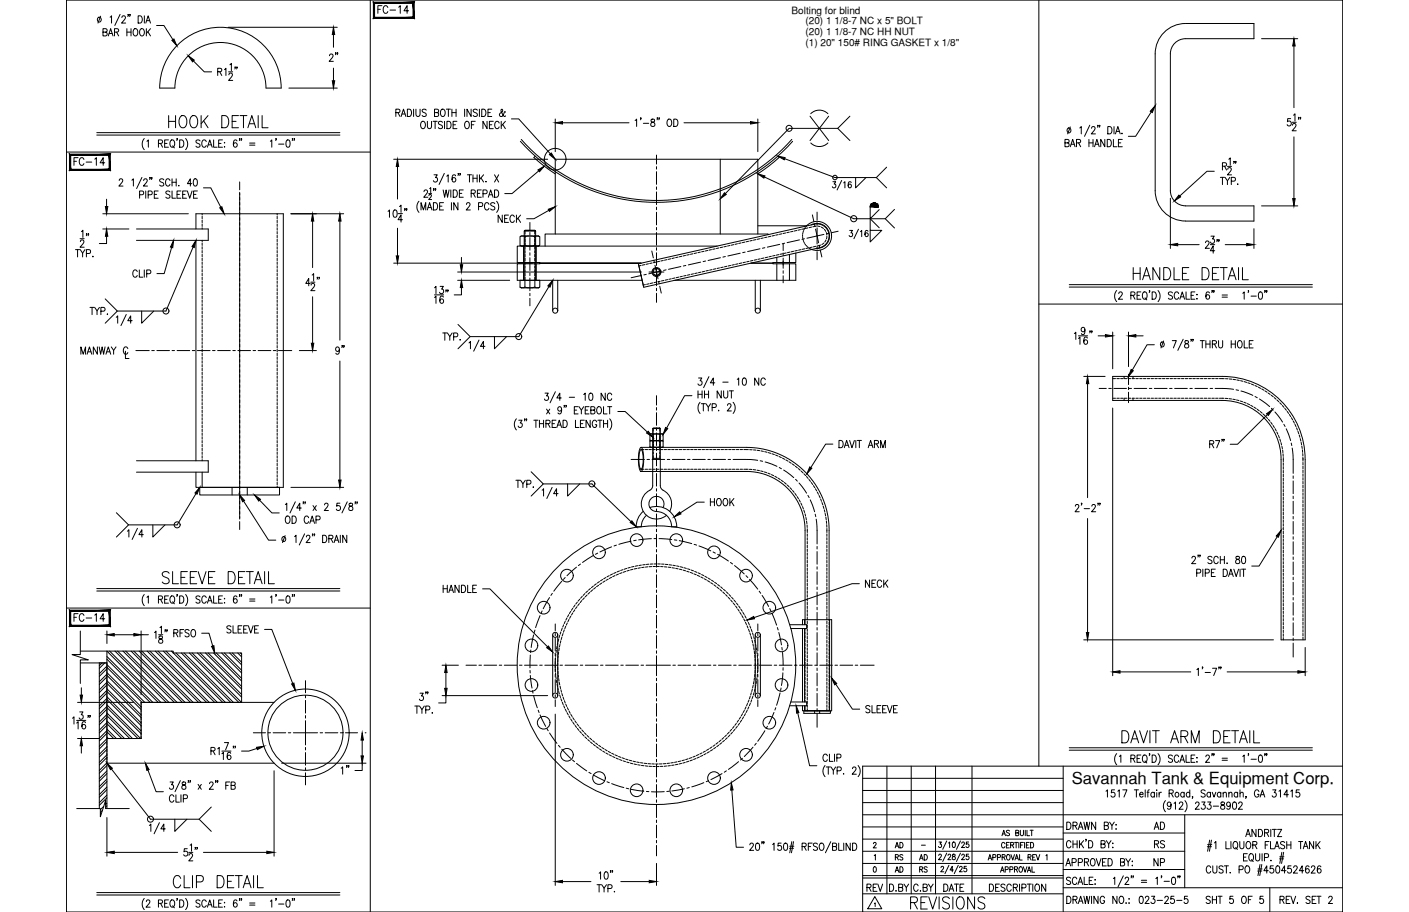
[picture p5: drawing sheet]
<svg xmlns="http://www.w3.org/2000/svg" width="432mm" height="279mm" viewBox="0 0 432 279" stroke-linecap="round" stroke-linejoin="round" font-family="sans-serif">
<defs><g id="words">
<g font-size="7.5">
<text x="342.9" y="229">DAVIT ARM DETAIL</text>
<text x="278.3" y="279.8">REVISIONS</text>
</g>
<g font-size="7.1">
<text x="50.8" y="40.2">HOOK DETAIL</text>
<text x="346.4" y="86.8">HANDLE DETAIL</text>
<text x="48.7" y="179.9">SLEEVE DETAIL</text>
<text x="52.2" y="273">CLIP DETAIL</text>
</g>
<text font-size="6.2" x="104.8" y="20.1" transform="rotate(-90 104.8 20.1)">2&quot;</text>
<g font-size="5.7">
<text x="115" y="5.3">FC-14</text>
<text x="21.9" y="51.9">FC-14</text>
<text x="151.7" y="69.5">NECK</text>
<text x="102" y="109.7">9&quot;</text>
<text x="217" y="156.3">HOOK</text>
<text x="264.2" y="181.3">NECK</text>
<text x="21.9" y="191.6">FC-14</text>
<text x="52.2" y="196.5">RFSO</text>
<text x="108.3" y="238.5" transform="rotate(-90 108.3 238.5)">1&quot;</text>
<text x="352.8" y="255.4">AD</text>
<text x="264.9" y="274.5">REV</text>
<text x="288.2" y="274.5">DATE</text>
</g>
<g font-size="5.3">
<text x="39.9" y="86.1">CLIP</text>
<text x="24" y="109.7">MANWAY C</text>
<text x="134.8" y="182.7">HANDLE</text>
<text x="68.8" y="195.1">SLEEVE</text>
<text x="352.8" y="261.1">RS</text>
<text x="352.8" y="266.3">NP</text>
<text x="348.2" y="278">023-25-5</text>
<text x="368.7" y="278">SHT 5 OF 5</text>
</g>
<text font-size="5.1" x="328.5" y="240.3">Savannah Tank &amp; Equipment Corp.</text>
<g font-size="4.9">
<text x="273.4" y="261.1">AD</text>
<text x="273.4" y="268.5">AD</text>
<text x="280.8" y="268.5">RS</text>
</g>
<g font-size="4.4">
<text x="273.4" y="264.6">RS</text>
<text x="280.8" y="264.6">AD</text>
</g>
<g font-size="3.1">
<text x="242.6" y="4.2">Bolting for blind</text>
<text x="246.9" y="7.4">(20) 1 1/8-7 NC x 5&quot; BOLT</text>
<text x="246.9" y="10.7">(20) 1 1/8-7 NC HH NUT</text>
<text x="246.9" y="13.9">(1) 20&quot; 150# RING GASKET x 1/8&quot;</text>
</g>
<text font-size="2.6" x="281.5" y="260">-</text>
</g></defs>
<!-- layer: 0 -->
<g fill="none" stroke="#000" stroke-width=".31">
<path d="M20.4 0h391.1v279.4h-391.1zM113.5 0v279.4M318.4 0v234.7M20.4 46.6h93.1M318.4 93.2h93.1M20.4 186.3h93.1M264.4 238.4h61.4M271.8 234.7v39.1M279.3 234.7v39.1M286.7 234.7v39.1M297.9 234.7v39.1M325.8 234.7v44.7"/>
<path d="M411.5 234.7h-147.1v44.7M264.4 249.6h147.1M264.4 257.1h61.4M264.4 253.3h61.4M264.4 245.9h61.4M264.4 242.2h61.4M325.8 255.2h37.3M363.1 249.6v22.4M264.4 260.8h98.7M264.4 273.8h61.4M264.4 268.2h61.4M264.4 269h61.4"/>
<path d="M264.4 264.5h61.4M325.8 266.4h37.3M325.8 272h85.7"/>
</g>
<!-- layer: EYERING -->
<g fill="none" stroke="#000" stroke-width=".31">
<path d="M54.4 13.8a18.6 18.6 0 0 1 20.3-4 18.6 18.6 0 0 1 11.5 17.2h-4.7a14 14 0 0 0-14-14 14 14 0 0 0-13.9 14h-4.7a18.6 18.6 0 0 1 5.5-13.2zM200 131.3v17.5l-.3 1a5 5 0 0 0-2.7 6.6 4.6 4.6 0 0 0 7.3 1.5M200 131.3l.2-.2h2l.2 .2zM200.2 131.3v.9M200.2 132.6v.7M200.2 133.7v.8M200.2 134.9v.8M200.2 136.1v.7M200.2 137.2v.8M200.2 138.4v.7M200.2 139.6v.8M202.2 131.3v.9"/>
<path d="M202.2 132.6v.7M202.2 133.7v.8M202.2 134.9v.8M202.2 136.1v.7M202.2 137.2v.8M202.2 138.4v.7M202.2 139.6v.8M202.4 131.3v17.5l.3 1 .5 .4M197.1 156.7a6.1 6.1 0 0 0-2.1 4.7h1.5l.6-2.2 1-1.3M199.1 155.5a6.2 6.2 0 0 1 8.3 5.9h-1.6M200 140.4h2.4M201.2 156.7a4.6 4.6 0 0 1 4.6 4.7"/>
<path d="M203.2 155.5a2.32 2.32 0 0 0-1.3-3.3 2.32 2.32 0 0 0-3 1.8 2.32 2.32 0 0 0 2.3 2.7M203.2 150.2a4.6 4.6 0 0 1 2 6.5"/>
</g>
<!-- layer: HANDLE -->
<g fill="none" stroke="#000" stroke-width=".31">
<path d="M354 58.4v-41.9a9.3 9.3 0 0 1 9.3-9.3h21v4.7h-21a4.6 4.6 0 0 0-4.6 4.6v41.9M354 58.4a9.3 9.3 0 0 0 9.3 9.3h21v-4.6h-21a4.7 4.7 0 0 1-4.6-4.7M169.4 85.9v9.3M170.9 85.9v9.3M231.5 85.9v9.3M233 85.9v9.3M169.4 194.5v18.6M170.9 194.5v18.6M231.5 194.5v18.6M233 194.5v18.6"/>
<circle cx="170.1" cy="95.2" r=".77"/>
<circle cx="232.2" cy="95.2" r=".77"/>
<circle cx="170.1" cy="194.5" r=".77"/>
<circle cx="232.2" cy="194.5" r=".77"/>
<circle cx="170.1" cy="213.1" r=".77"/>
<circle cx="232.2" cy="213.1" r=".77"/>
</g>
<!-- layer: 212 SCH 40 -->
<g fill="none" stroke="#000" stroke-width=".31">
<path d="M60 70.1v-4.6h26.8v83.8h-26.8v-4.6M60 73.6v67.6M62 65.5v.4M62 66.3v.7M62 67.4v.8M62 68.6v.8M62 69.8v.3M62 73.6v.4M62 74.4v.8M62 75.6v.7M62 76.8v.7M62 77.9v.8"/>
<path d="M62 79.1v.7M84.9 65.5v.4M84.9 66.3v.7M84.9 67.4v.8M84.9 68.6v.8M84.9 69.8v.7M84.9 70.9v.8M84.9 72.1v.8M84.9 73.3v.7M84.9 74.4v.8M84.9 75.6v.7M84.9 76.8v.7"/>
<path d="M84.9 77.9v.8M84.9 79.1v.7M246 71.9v.4M246 72.5v.4M246 73.1l.1 .3M246 71.3v.4M246.2 73.6l.1 .4M246.2 70.8l-.1 .4M246.4 74.2l.1 .3M246.4 70.3l-.1 .3M246.7 74.7l.2 .3M246.7 69.7l-.2 .4"/>
<path d="M246.8 69.6a4.5 4.5 0 0 1 6-1.1 4.5 4.5 0 0 1 1.6 5.8 4.5 4.5 0 0 1-5.7 2.1M247 75.2l.3 .2M247.4 75.6l.3 .2M247.9 75.9l.3 .3M248.3 76.2l.5 .2M248.6 68.9a3.8 3.8 0 0 1 5.5 2.5 3.8 3.8 0 0 1-3.9 4.7M62 80.2v.8M62 81.4v.8M62 82.6v.7M62 83.7v.8M62 84.9v.8M62 86.1v.7"/>
<path d="M62 87.2v.8M62 88.4v.8M62 89.6v.7M62 90.7v.8M62 91.9v.7M62 93v.8M62 94.2v.8M62 95.4v.7M62 96.5v.8M62 97.7v.8M62 98.9v.7M84.9 80.2v.8"/>
<path d="M84.9 81.4v.8M84.9 82.6v.7M84.9 83.7v.8M84.9 84.9v.8M84.9 86.1v.7M84.9 87.2v.8M84.9 88.4v.8M84.9 89.6v.7M84.9 90.7v.8M84.9 91.9v.7M84.9 93v.8M84.9 94.2v.8"/>
<path d="M84.9 95.4v.7M84.9 96.5v.8M84.9 97.7v.8M84.9 98.9v.7M62 100v.8M62 101.2v.8M62 102.4v.7M62 103.5v.8M62 104.7v.8M62 105.9v.7M62 107v.8M62 108.2v.7"/>
<path d="M62 109.3v.8M62 110.5v.8M62 111.7v.7M62 112.8v.8M62 114v.8M62 115.2v.7M62 116.3v.8M62 117.5v.8M62 118.7v.7M62 119.8v.8M84.9 100v.8M84.9 101.2v.8"/>
<path d="M84.9 102.4v.7M84.9 103.5v.8M84.9 104.7v.8M84.9 105.9v.7M84.9 107v.8M84.9 108.2v.7M84.9 109.3v.8M84.9 110.5v.8M84.9 111.7v.7M84.9 112.8v.8M84.9 114v.8M84.9 115.2v.7"/>
<path d="M84.9 116.3v.8M84.9 117.5v.8M84.9 118.7v.7M84.9 119.8v.8M62 121v.8M62 122.2v.7M62 123.3v.8M62 124.5v.7M62 125.6v.8M62 126.8v.8M62 128v.7M62 129.1v.8"/>
<path d="M62 130.3v.8M62 131.5v.7M62 132.6v.8M62 133.8v.8M62 135v.7M62 136.1v.8M62 137.3v.7M62 138.5v.7M62 139.6v.8M84.9 121v.8M84.9 122.2v.7M84.9 123.3v.8"/>
<path d="M84.9 124.5v.7M84.9 125.6v.8M84.9 126.8v.8M84.9 128v.7M84.9 129.1v.8M84.9 130.3v.8M84.9 131.5v.7M84.9 132.6v.8M84.9 133.8v.8M84.9 135v.7M84.9 136.1v.8M84.9 137.3v.7"/>
<path d="M84.9 138.5v.7M84.9 139.6v.8M62 140.8v.4M62 144.7v4.6M84.9 140.8v.7M84.9 141.9v.8M84.9 143.1v.8M84.9 144.3v.7M84.9 145.4v.8M84.9 146.6v.8M84.9 147.8v.7M84.9 148.9v.4"/>
<path d="M245.9 191.4v-1.6h9v28h-9v-1.6M245.9 192.6v22.5M246.6 189.8v1.6M246.6 192.6v22.5M254.2 189.8v28M246.6 216.2v1.6"/>
<circle cx="93.6" cy="224.5" r="13.4"/>
<circle cx="93.6" cy="224.5" r="11.5"/>
</g>
<!-- layer: CENTER -->
<g fill="none" stroke="#000" stroke-width=".31">
<path d="M73.4 55.7v2.4M73.4 58.9v100.1M201.2 47.5v2.8M201.2 51.1v.7M201.2 52.6v3.9M201.2 57.3v.7M201.2 58.8v3.9M162.4 71.2v.8M162.4 72.8v3.8M162.4 77.4v.8M162.4 79v3.9M199.7 76.9l.5 2.1"/>
<path d="M200.4 79.7l.2 .8M201.2 63.5v.7M201.2 65v3.9M201.2 69.7v.7M201.2 71.2v3.9M201.2 75.9v.8M201.2 77.4v3.9M216.2 80l-.7 .1M220.8 79l-3.8 .8M222.3 78.6l-.8 .2M226.8 77.6l-3.7 .8M228.3 77.2l-.7 .2"/>
<path d="M232.9 76.2l-3.8 .9M234.4 75.9l-.7 .2M239 74.9l-3.8 .8M240 74.6v2.2M240 77.5v.8M240 79.1v3.1M240.5 74.5l-.8 .2M245 73.5l-3.8 .8M246.5 73.2l-.7 .1M249 65.8l.4 2.1M249.6 68.7l.2 .7M249.9 70.2l.5 2.1v2.5"/>
<path d="M250.4 65v2.5M250.4 68.2v.8M250.4 69.8v2.5M250.4 75.5v.8M250.4 77.1v2.5M250.4 72.3l-3.1 .7M250.4 72.3l.5 2.1M251 75.1l.2 .8M251.4 76.6l.5 2.1M252.5 71.8l-2.1 .5M254 71.5l-.7 .1M256.9 70.8l-2.1 .5"/>
<path d="M162.4 83.6v.8M162.4 85.2v3.9M162.4 89.9v.7M162.4 91.4v2.3M196.6 84.4l-3.2 .7M198.1 84.1l-.8 .1M198.9 83.3h4.6M200.7 81.3l1 4.1M201.2 82.1v.8M201.2 83.7v3.8M201.2 88.3v.8M201.2 89.9v2.7"/>
<path d="M201.8 86.2l.2 .8M202.2 87.7l.4 2.1M202.6 83l-3.8 .9M204.1 82.7l-.7 .1M208.7 81.7l-3.8 .8M210.2 81.3l-.8 .2M214.7 80.3l-3.8 .9M240 83v.7M240 84.5v2.1M41.6 107.4h4.1M46.5 107.4h.8M48.1 107.4h3.8"/>
<path d="M52.7 107.4h.8M54.3 107.4h3.8M58.9 107.4h.8M60.5 107.4h3.9M65.1 107.4h.8M66.7 107.4h3.9M71.4 107.4h.7M72.9 107.4h3.9M77.6 107.4h.7M79.1 107.4h3.9M83.8 107.4h.7M85.3 107.4h4.1"/>
<path d="M336.8 119h2.2M339.8 119h.8M341.4 119h3.8M345.8 114.6v3.2M345.8 118.6v.8M346 119h.8M347.6 119h3.8M352.2 119h.8M353.8 119h3.9M358.4 119h.8M360 119h3.9M364.6 119h.8"/>
<path d="M366.2 119h3.9M370.8 119h.8M372.4 119l5.6 .3M378.8 119.4l.8 .2M380.3 119.8l3.6 1.3M201.2 121.2v2.9M201.2 124.9v.7M201.2 126.4v3.9M201.2 131.1v.7M201.2 132.6v3.9M201.2 137.3v.8M201.2 138.8v3.9"/>
<path d="M345.8 120.2v3.2M384.6 121.5l.7 .4M386 122.2l3.1 2.4M389.6 125.1l.6 .5M390.7 126.2l2.3 3.1M393.4 130l.4 .7M394.2 131.4l1.3 3.6M395.7 135.7l.2 .8M396 137.3l.3 2.1v5.6M73.4 159.8v2.4M193.4 140.8h4.1M198.3 140.8h.8"/>
<path d="M199.8 140.8h3.9M201.2 143.5v.8M201.2 145.1v3.8M201.2 149.7v.8M201.2 151.3v3.8M201.2 155.9v.8M201.2 157.5v3.9M204.5 140.8h.8M206 140.8h3.9M210.7 140.8h.8M212.3 140.8h3.8M216.9 140.8h.8"/>
<path d="M218.5 140.8h3.8M223.1 140.8h.8M224.7 140.8h5.4l2.1 .2M233 141.2l.7 .1M234.5 141.5l3.6 1.4M238.8 143.2l.7 .4M240.2 144l3 2.3M243.8 146.9l.5 .5M244.9 148l2.3 3.1M247.6 151.8l.4 .6M248.3 153.1l1.3 3.7M249.8 157.5l.2 .8"/>
<path d="M250.1 159l.3 2.2v5.4M396.3 145.8v.8M396.3 147.3v3.9M396.3 152v.8M396.3 153.6v3.8M396.3 158.2v.8M396.3 159.8v3.8M172.1 178.1l-2.4 3M173.2 176.9l-.5 .6M176.7 173.8l-2.9 2.6M177.9 172.8l-.7 .5M181.8 170.2l-3.3 2.1"/>
<path d="M183.2 169.5l-.7 .3M187.4 167.5l-3.5 1.6M188.9 167l-.7 .3M193.4 165.8l-3.7 1M195 165.5l-.8 .2M199.6 165l-3.9 .4M200.4 165h.8M201.2 162.1v.8M201.2 163.7v3.9M201.2 168.3v.8M201.2 169.9v3.9M201.2 174.5v.8"/>
<path d="M201.2 176.1v3.9M202 165l3.9 .3M206.7 165.4l.7 .1M208.2 165.6l3.8 .9M212.7 166.8l.8 .2M214.2 167.3l3.6 1.5M218.5 169.1l.7 .4M219.9 169.8l3.3 2.1M223.9 172.3l.6 .5M225.1 173.3l3 2.5M228.6 176.4l.6 .5M229.7 177.5l2.5 3"/>
<path d="M250.4 167.4v.8M250.4 169v3.8M250.4 173.6v.8M250.4 175.2v3.8M250.4 179.8v.8M396.3 164.4v.8M396.3 166v3.9M396.3 170.6v.8M396.3 172.2v3.9M396.3 176.8v.8M396.3 178.4v3.9M162.7 199.1l-.1 .8"/>
<path d="M163.5 194.5l-.7 3.9M163.9 193l-.2 .8M165.5 188.6l-1.4 3.7M166.1 187.2l-.3 .7M168.4 183.1l-1.9 3.4M169.3 181.8l-.5 .6M170.2 191.2v2M170.2 194v.8M170.2 195.5v3.9M201.2 180.7v.8M201.2 182.3v3.9M201.2 187v.7"/>
<path d="M201.2 188.5v3.9M201.2 193.2v.8M201.2 194.7v3.9M201.2 199.4v.8M232.2 191.2v2M232.2 194v.8M232.2 195.5v3.9M232.7 181.1l.4 .7M233.6 182.4l1.9 3.4M235.9 186.5l.3 .7M236.6 187.9l1.4 3.6M238.2 192.3l.3 .7"/>
<path d="M238.7 193.8l.8 3.8M239.6 198.4l.1 .7M239.8 199.9l.2 3.9M250.4 181.4v3.9M250.4 186v.8M250.4 187.6v3.9M250.4 192.3v.7M250.4 193.8v3.9M250.4 198.5v.7M396.3 183v.8M396.3 184.6v3.9M396.3 189.3v.7"/>
<path d="M396.3 190.8v3.9M396.3 195.5v.7M396.3 197v4.3M93.6 208.5v3.7M93.6 213v.8M93.6 214.6v3.9M93.6 219.2v.8M142.8 203.8h3.2M146.8 203.8h.8M148.3 203.8h3.9M153 203.8h.8M154.5 203.8h3.9"/>
<path d="M159.2 203.8h.8M160.7 203.8h3.9M162.4 205.4l.1 .8M162.5 200.7l-.1 3.9M162.5 206.9l.5 3.9M163.2 211.6l.1 .7M163.5 213.1l1.2 3.7M164.9 217.6l.3 .7M165.4 203.8h.8M165.5 219l1.7 3.5M167 203.8h3.8M170.2 200.2v.8"/>
<path d="M170.2 201.7v4.2M170.2 206.6v.8M170.2 208.2v3.9M170.2 212.9v.7M170.2 214.4v2.1M171.6 203.8h.8M173.2 203.8h3.8M177.8 203.8h.8M179.4 203.8h3.9M184 203.8h.8M185.6 203.8h3.9M190.2 203.8h.8"/>
<path d="M191.8 203.8h3.9M196.4 203.8h.8M198 203.8h7.4M201.2 200.9v6.1M201.2 207.8v.8M201.2 209.3v3.9M201.2 214v.8M201.2 215.5v3.9M206.2 203.8h.8M207.8 203.8h3.8M212.4 203.8h.8M214 203.8h3.8"/>
<path d="M218.6 203.8h.8M220.2 203.8h3.9M224.8 203.8h.8M226.4 203.8h3.9M231.1 203.8h.7M232.2 200.2v.8M232.2 201.7v4.2M232.2 206.6v.8M232.2 208.2v3.9M232.2 212.9v.7M232.2 214.4v2.1M232.6 203.8h3.9"/>
<path d="M237.2 218.3l-1.6 3.5M237.3 203.8h.7M237.7 216.8l-.2 .7M238.8 203.8h3.9M239.1 212.3l-1.1 3.8M239.4 210.8l-.2 .7M239.9 206.1l-.4 3.9M240 204.6v.7M243.5 203.8h.7M245 203.8h3.9M249.7 203.8h.7M250.4 200v3.9"/>
<path d="M250.4 204.7v.7M250.4 206.2v3.9M250.4 210.9v.7M250.4 212.4v3.9M250.4 217.1v.7M250.4 218.6v4.2M251.2 203.8h3.9M255.9 203.8h.8M257.4 203.8h3.9M262.1 203.8h.8M263.7 203.8h4.2M77.6 224.5h3.8"/>
<path d="M82.1 224.5h.8M83.7 224.5h3.9M88.3 224.5h.8M89.9 224.5h7.4M93.6 220.8v7.4M93.6 229v.8M93.6 230.5v3.9M93.6 235.2v.8M93.6 236.7v3.8M98.1 224.5h.8M99.7 224.5h3.8M104.3 224.5h.8"/>
<path d="M105.9 224.5h3.7M167.6 223.2l.4 .7M168.4 224.6l2.3 3.1M171.2 228.3l.5 .6M172.2 229.5l2.7 2.8M175.5 232.9l.6 .5M176.7 233.9l3.1 2.3M180.5 236.6l.6 .4M181.8 237.4l3.5 1.8M186 239.5l.7 .3M201.2 220.2v.8M201.2 221.7v3.9"/>
<path d="M201.2 226.4v.8M201.2 227.9v3.9M201.2 232.6v.8M201.2 234.2v3.8M201.2 238.8v.8M215.7 239.8l-3.7 1.3M217.1 239.2l-.7 .3M221.3 237l-3.5 1.8M222.6 236.2l-.6 .4M226.3 233.3l-3.1 2.4M227.5 232.3l-.6 .5M230.8 228.9l-2.7 2.9"/>
<path d="M231.8 227.7l-.5 .6M234.4 223.9l-2.2 3.2M235.2 222.5l-.4 .7M187.5 240.1l3.7 1.2M191.9 241.5l.8 .2M193.4 241.8l3.9 .6M198.1 242.5h.8M201.2 240.4v3.8M201.2 245v.8M201.2 246.6v3.9M201.2 251.2v.8M201.2 252.8v3.9"/>
<path d="M201.2 257.5v.7M201.2 259v3.2M203.6 242.5l-4 .1M205.1 242.4l-.8 .1M209.7 241.7l-3.8 .6M211.2 241.3l-.7 .2"/>
</g>
<!-- layer: DIM -->
<g fill="none" stroke="#000" stroke-width=".31">
<path d="M30.8 5l-.8 2.1M31.6 9.8l1-.1 .1-.7-1.1-.2v2.2l1.1-.2 .1-.5-.4-.5M33.2 11l.7-2.2 .7 2.2M33.5 10.3h.9M33.7 5.3l.5-.5v2.3M35.1 9.8l1.1-.1 .2-.3-.2-.5-1.1-.1v2.2M35.7 9.8l.7 1.2M36.8 4.4l-1.6 3.4M37.4 5.4l.3-.6h.4l.3 .5-.2 .7-.9 1.1h1.2M38.9 8.8v2.2M38.9 9.8h1.3M39.3 4.5h-.1h.1l-.1 .6"/>
<path d="M39.9 4.5h-.2h.2l-.2 .6M40.2 8.8v2.2M41.1 8.9l.2-.1a1.13 1.13 0 0 1 1 1.1 1.13 1.13 0 0 1-1 1.1 1.41 1.41 0 0 1-.2-2.1zM42.3 4.8a1.13 1.13 0 0 1 1.3 1.2 1.13 1.13 0 0 1-1.3 1.1zM43.1 8.9l.2-.1a1.13 1.13 0 0 1 1 1.1 1.13 1.13 0 0 1-1 1.1 1.41 1.41 0 0 1-.2-2.1zM44.2 4.8v2.3M44.7 7.1l.7-2.3 .7 2.3M44.9 8.8v2.2M45 6.3h.8M45.3 9.7l.8 1.3M46.1 8.8l-1.2 1.5M48 7.8h2.2l2.8 4.3"/>
<path d="M59.3 18.7l3.3 3.3h2.3M69.9 8.4h33.5M70.5 19.8l.4-.4v2.3M102.2 10.6v3.9M386.6 11.9h11.1M396.5 14.1v18.9M66.7 22l1.1-.1 .2-.4-.2-.5-1.1-.1v2.2M67.3 22l.7 1.1M68.8 21.3l.4-.4v2.2M70.1 22h1.2M70.1 22.9l.4-.5 .6 .1 .1 .3-.2 .8-.9 1h1.2M72.1 20.6h-.2h.2l-.2 .5"/>
<path d="M72.7 20.6h-.2h.2l-.2 .5M88.5 27h14.9M102.2 20.9v3.8M121.3 34.5l1.1-.1 .1-.7-1.2-.3v2.3M121.9 34.5l.7 1.2M122.9 35.7l.8-2.3 .7 2.3M123.2 34.9h.9M124.8 33.4a1.13 1.13 0 0 1 1.3 1.2 1.13 1.13 0 0 1-1.3 1.1zM126.7 33.4v2.3M127.5 33.4v1.6l.5 .7a.64 .64 0 0 0 .7-.7v-1.6M129.3 37.3l.2-.1a1.14 1.14 0 0 1 .9 1.1 1.14 1.14 0 0 1-.9 1.1 1.44 1.44 0 0 1-.2-2.1zM130.6 33.8l-.4-.4-.8 .4 .1 .5 1 .5 .1 .6-.4 .3-.8-.3"/>
<path d="M131 37.2v1.6a.64 .64 0 0 0 .6 .6 .64 .64 0 0 0 .6-.6v-1.6M132.7 37.2h1.3M133.2 34.5l1-.1 .1-.7-1.1-.3v2.3l1.1-.2 .1-.6-.4-.4M133.4 37.2v2.2M135.3 33.5l.2-.1a1.14 1.14 0 0 1 1 1.2 1.14 1.14 0 0 1-1 1.1 1.46 1.46 0 0 1-.2-2.2zM135.6 37.5l-.5-.3-.8 .3 .2 .5 1 .5 .1 .6-.5 .3-.8-.3M136.2 37.2v2.2M136.8 33.4h1.2M137 37.2a1.13 1.13 0 0 1 1.3 1.1 1.13 1.13 0 0 1-1.3 1.1zM137.4 33.4v2.3M138.5 33.4v2.3M138.5 34.5h1.3"/>
<path d="M138.9 38.2h.7M139.8 33.4v2.3M140 37.2h-1.1v2.2h1.1M142.4 33.4v2.3M142.7 37.3l.2-.1a1.14 1.14 0 0 1 1 1.1 1.14 1.14 0 0 1-1 1.1 1.44 1.44 0 0 1-.2-2.1zM144.4 33.4v2.3l-1.3-2.3v2.3M144.5 38.2h.7M145.6 37.2h-1.1v2.2M146.3 33.8l-.5-.4-.8 .4 .2 .5 1 .5 .1 .6-.5 .3-.8-.3M146.9 33.4v2.3M147.6 33.4a1.13 1.13 0 0 1 1.3 1.2 1.13 1.13 0 0 1-1.3 1.1zM149.3 37.2v2.2l-1.3-2.2v2.2"/>
<path d="M149.5 34.5h.8M150 38.2h.7M150.7 33.4h-1.2v2.3h1.2M151.2 37.2h-1.2v2.2h1.2M153 37.7a.7 .7 0 0 0-.9-.5 .7 .7 0 0 0-.5 .8v.5a.7 .7 0 0 0 .5 .9 .7 .7 0 0 0 .9-.5M153.6 37.2v2.2M154.1 38.1l.8 1.3M154.9 34.4l-.2-.2-.4 .8a.72 .72 0 0 1-1.1 .6l-.1-.6 1-1-.3-.6-.3 .4 .1 .5 .8 1.3 .4 .1 .1-.2M154.9 37.2l-1.3 1.5M156.7 36.4h2.3l9.7 10.7M170.2 36.4v10.1M172.4 37.6h20.4"/>
<path d="M194.6 36.9l.5-.4v2.2M196.4 36.2h-.1h.1l-.1 .5M197.2 37.8h1.6M199.6 36.6v.7a.89 .89 0 0 1 .9 .3 .89 .89 0 0 1 0 1 .72 .72 0 0 1-1.1-.5 .72 .72 0 0 1 .9-.7l.3-.6a.66 .66 0 0 0-1-.2zM201.5 36.2h-.2h.2l-.2 .5M202.1 36.2h-.2h.2l-.2 .5M204.8 36.6l.2-.1a1.14 1.14 0 0 1 .9 1.1 1.14 1.14 0 0 1-.9 1.1 1.43 1.43 0 0 1-.2-2.1zM206.5 36.5a1.13 1.13 0 0 1 1.3 1.1 1.13 1.13 0 0 1-1.3 1.1zM209.6 37.6h20.4M232.2 36.4v10.1M248.2 35.6l5.8 7.5M248.5 34.8a3.7 3.7 0 0 1 5.2 0"/>
<path d="M254 35.6l-5.8 7.5M256.7 39.3h-14.9l-19.5 20M256.7 39.3l3.8 3.8M260.5 35.6l-3.8 3.7M328 38.9l-.8 2.1M330.9 39.2l.5-.4v2.2M334 38.4l-1.6 3.4M334.5 39.3l.4-.5 .5 .1 .2 .3-.3 .7-.9 1.1h1.3M336.5 38.5h-.2h.2l-.2 .5M337.1 38.5h-.2h.2l-.2 .5M339.5 38.8a1.13 1.13 0 0 1 1.3 1.1 1.13 1.13 0 0 1-1.3 1.1zM341.4 38.8v2.2"/>
<path d="M352.8 34.3l-4.8 7.5h-2.2M395.5 36.3h-.9l-.1 1a.7 .7 0 0 1 1.1 0 .7 .7 0 0 1-.1 1.1 .7 .7 0 0 1-1-.2M396 37.5h1.3M396.1 38.4l.4-.6h.3l.4 .5-.3 .7-.9 1.1h1.3M396.4 35.3l.5-.4v2.2M398.1 36h-.2h.2l-.2 .6M398.6 36h-.2h.2l-.2 .6M29.7 41.4h74.5M29.7 40.6h74.5M36.5 55.3l.4-.5h.4l.3 .4-.3 .7-.9 1.1h1.3M40.4 55.2l.5-.4v2.2M42.8 59.7l1.1-.1 .1-.4-.1-.6-1.1-.1v2.2"/>
<path d="M43.5 54.4l-1.6 3.4M44 55.3l.4-.5h.4l.3 .4-.2 .7-1 1.1h1.3M44.2 42.4a2.58 2.58 0 0 0 0 3.4M44.7 58.5v2.2M45 43.3l.5-.4v2.2M45.4 59.7l1.1-.1 .2-.4-.2-.6-1.1-.1v2.2M46 54.5h-.2h.2l-.2 .5M46.6 54.5h-.2h.2l-.2 .5M47.3 59.6h.7M48.5 58.5h-1.2v2.2h1.2M48.6 43.9l1-.1 .2-.3-.2-.5-1-.1v2.2M49.2 43.9l.6 1.2"/>
<path d="M50.2 55.1l-.5-.3-.8 .3 .2 .5 1 .6-.1 .7-.6 .1-.5-.3M50.5 43.9h.7M51.6 42.9h-1.1v2.2h1.1M52.1 55.3a.7 .7 0 0 0-.8-.5 .7 .7 0 0 0-.6 .8v.6a.7 .7 0 0 0 .6 .8 .7 .7 0 0 0 .8-.5M52.1 58.8l-.5-.3-.8 .3 .1 .4 1.2 .9v.3l-.5 .3-.8-.3M52.5 43l.1-.1a1.14 1.14 0 0 1 1 1.1 1.14 1.14 0 0 1-1 1.1 1.41 1.41 0 0 1-.1-2.1zM52.7 58.5v2.2h1.1M52.7 54.8v2.2M52.7 55.8h1.3M52.9 44.7l.5 .6M54 54.8v2.2M54.3 59.6h.7"/>
<path d="M54.3 42.5h-.1h.1l-.1 .6M54.8 56.8v.2zM55.1 42.9a1.13 1.13 0 0 1 1.3 1.1 1.13 1.13 0 0 1-1.3 1.1zM55.4 58.5h-1.1v2.2h1.1M56 59.6h.7M56.9 42.4a2.58 2.58 0 0 1 0 3.4M57.2 58.5h-1.2v2.2h1.2M57.4 58.5l.7 2.2 .8-2.2M58.8 56.3h-1.4l.9-1.5v2.2M59.3 59.6h.7M59.5 54.9l.5-.1a1.42 1.42 0 0 1 0 2.2h-.2a1.56 1.56 0 0 1-.3-2.1zM60.5 58.5h-1.2v2.2h1.2"/>
<path d="M61.3 43.2l-.4-.3-.9 .3 .2 .5 1 .6 .1 .5-.4 .3-.9-.3M62.4 57.6h2.2l3.1 5.9M63.2 43.4a.7 .7 0 0 0-.8-.5 .7 .7 0 0 0-.6 .8v.6a.7 .7 0 0 0 .6 .8 .7 .7 0 0 0 .8-.5M63.6 45.1l.7-2.2 .7 2.2M63.8 44.4h.9M65.5 42.9v2.2h1M67 43.9h.7M68.2 42.9h-1.2v2.2h1.2M68.8 43.6v.2zM68.8 44.9v.2zM72.6 43.2l-.5-.3a1.29 1.29 0 0 0 .1 2.2 .64 .64 0 0 0 .6-.6 .64 .64 0 0 0-.6-.7 .64 .64 0 0 0-.7 .6M73.5 42.5h-.2h.2l-.2 .6"/>
<path d="M74.1 42.5h-.2h.2l-.2 .6M76.5 43.8h1.6M76.5 44.5h1.6M82.8 43.3l.5-.4v2.2M84.6 42.5h-.1h.1l-.1 .6M85.4 44.2h1.6M87.9 43l.4-.1a1.41 1.41 0 0 1 0 2.2h-.1a1.58 1.58 0 0 1-.3-2.1zM89.7 42.5h-.2h.2l-.2 .6M90.3 42.5h-.2h.2l-.2 .6M120.7 48.8h47.1M121.8 51v10M129.9 58.7l.4-.5 .6 .1 .1 .3-.3 .8-.8 1h1.2"/>
<path d="M131.4 59.3h.9M131.4 59.9l.3-.3 .5 .3-.8 1.2h.9M131.7 57.8l.3-.3v1.6M133 53.6h1l-.5 .8a.68 .68 0 0 1 .5 1.1 .68 .68 0 0 1-1.2-.1M133 57.9h-.2h.2l-.2 .5M133.5 57.9h-.1h.1l-.1 .5M135.8 58.2l.5 2.2 .4-2.2 .5 2.2 .4-2.2M136.2 53.1l-1.6 3.4M136.9 54l.5-.4v2.2M138.2 58.2v2.2M138.9 58.2a1.13 1.13 0 0 1 1.3 1.1 1.13 1.13 0 0 1-1.3 1.1zM139.6 53.9l-.5-.3a1.29 1.29 0 0 0 0 2.2 .65 .65 0 0 0 .6-1 .65 .65 0 0 0-1.1-.1l-.1 .3"/>
<path d="M140.5 53.2h-.2h.2l-.2 .6M140.8 59.2h.7M141.1 53.2h-.2h.2l-.2 .6M142 58.2h-1.2v2.2h1.2M143.2 53.6h1.3M143.9 53.6v2.2M144.4 59.2l1.1-.1 .1-.7-1.2-.2v2.2M144.9 53.6v2.2M144.9 54.6h1.3M145 59.2l.7 1.2M146.2 53.6v2.2M146.3 59.2h.7"/>
<path d="M146.9 53.6v2.2M147.4 54.5l.8 1.3M147.5 58.2h-1.2v2.2h1.2M148 59.4l1.1-.2 .2-.3-.2-.6-1.1-.1v2.2M148.2 53.6l-1.3 1.4M148.9 55.6v.2zM149.9 59.7h.9M151.6 58.2a1.13 1.13 0 0 1 1.3 1.1 1.13 1.13 0 0 1-1.3 1.1zM151.6 53.6l1.2 2.2M152.8 53.6l-1.2 2.2M165.1 52.3l-8.2 7h-2.2M234.3 54.2l27.3 12.8h9.7"/>
<path d="M240.5 48.6l15.4 5.8h12.7l3.1 3.2M248.5 43.8a3.7 3.7 0 0 0 5.2 0M255.2 55.7h.9l-.5 .7a.58 .58 0 0 1 .5 .9 .58 .58 0 0 1-1-.1M257.9 55.3l-1.4 2.9M258.6 56l.3-.3v1.9M260.9 55.9l-.4-.2a1.05 1.05 0 0 0-.6 .9 1.05 1.05 0 0 0 .6 1 .54 .54 0 0 0 .5-.6 .54 .54 0 0 0-.5-.5 .54 .54 0 0 0-.6 .4M262.2 54.4v3.2l3.2-3.2M271.7 51.2l-3.1 3.2M326.4 43.8l1.1-.1 .1-.8-1.2-.2v2.3l1.2-.3v-.5l-.4-.4M328 45l.7-2.3 .8 2.3M328.3 44.2h.9M329.9 43.8l1.1-.1 .1-.8-1.2-.2v2.3"/>
<path d="M330.5 43.8l.7 1.2M333.7 42.7v2.3M333.7 43.8h1.3M335 42.7v2.3M335.4 45l.7-2.3 .8 2.3M335.7 44.2h.9M338.6 42.7v2.3l-1.3-2.3v2.3M339.3 42.7a1.13 1.13 0 0 1 1.3 1.1 1.13 1.13 0 0 1-1.3 1.2zM341.2 42.7v2.3h1.1M341.8 41l.8-2.2 .7 2.2M342.1 40.3h.9M342.8 43.8h.7"/>
<path d="M343.8 40.8v.2zM343.9 42.7h-1.1v2.3h1.1M372.1 52.5h-2.2l-8.4 7.5M374 54.3h1.3M374.6 50.9l1.1-.1 .2-.3-.2-.5-1.1-.2v2.3M374.6 54.3v2.3M375.3 50.9l.6 1.2M375.4 54.3l.8 1.1v1.2M376.2 51h1.2M376.3 51.9l.3-.5h.4l.3 .4-.2 .7-.9 1.1h1.2M376.6 48.8l.4-.4v2.2M376.9 54.3l-.7 1.1"/>
<path d="M377.3 55.5l1.1-.1 .1-.9-1.2-.2v2.3M378.2 49.5h-.1h.1l-.1 .6M378.8 49.5h-.2h.2l-.2 .6M379.3 56.3v.3zM396.5 41.9v18.9M23.1 76.5h1.3M23.8 76.5v2.2M24.5 73.1h1.3M24.6 76.5l.7 1.1v1.1M24.6 74l.4-.5 .5 .1 .2 .3-.3 .8-.9 1h1.3M25 71l.4-.5v2.2M26 76.5l-.7 1.1"/>
<path d="M26.5 77.7l1.1-.1 .1-.4-.1-.6-1.1-.1v2.2M26.6 71.7h-.2h.2l-.2 .5M27.2 71.7h-.2h.2l-.2 .5M28.5 78.5v.2zM31.5 65.5h26.2M31.5 70.1h8M32.7 72.4v2.2h-2.3M32.7 61v2.3M52.6 75.8l-2.3 8h-2.2M59.2 75.7l-8.3 19.6h-14.9M89.2 65.5h16.1M95.8 67.7v14.3"/>
<path d="M104.2 67.7v36.5M118.9 64.7l.5-.4v2.3M120.7 64.4l.5-.1a1.44 1.44 0 0 1 0 2.3h-.2a1.58 1.58 0 0 1-.3-2.2zM121.8 69.9v8.5M122 65.4h1.3M122.4 63.3l.5-.5v2.3M123.3 67.3h-1.3l.9-1.5v2.3M124.2 64h-.2h.2l-.2 .5M124.7 64h-.2h.2l-.2 .5M128.4 61.7a2.58 2.58 0 0 0 0 3.4M129 64.3v-2.2l.8 2.2 .7-2.2v2.2M130.9 64.3l.8-2.2 .7 2.2"/>
<path d="M131.2 63.6h.9M132.8 62.1a1.13 1.13 0 0 1 1.3 1.1 1.13 1.13 0 0 1-1.3 1.1zM134.7 63.2h.7M135.9 62.1h-1.2v2.2h1.2M138.3 62.1v2.2M140.3 62.1v2.2l-1.2-2.2v2.2M141.4 78.9v2.2M143 62.6l.3-.5 .6 .1 .1 .3-.2 .8-.9 1h1.2M146.7 63.3l1.1-.1 .1-.4-.1-.6-1.1-.1v2.2M149.6 60.4l.8-2.2 .7 2.2M149.8 62.6a.7 .7 0 0 0-.8-.5 .7 .7 0 0 0-.5 .8v.6a.7 .7 0 0 0 .5 .8 .7 .7 0 0 0 .8-.5M151.6 62.4l-.4-.3-.8 .3 .2 .5 1 .6v.5l-.4 .3-.8-.3"/>
<path d="M152.2 61.7a2.58 2.58 0 0 1 0 3.4M168.2 64.4l-4.6 2.6h-2.2M260.4 70.6h.8l-.4 .7a.58 .58 0 0 1 .4 .9 .58 .58 0 0 1-1-.1M263.1 70.2l-1.4 2.9M263.7 71l.4-.4v1.9M266 70.9l-.3-.3a1.06 1.06 0 0 0-.6 .9 1.06 1.06 0 0 0 .5 1 .54 .54 0 0 0 .5-.5 .54 .54 0 0 0-.4-.6 .54 .54 0 0 0-.6 .5M269.2 63.4a1.24 1.24 0 0 0-1.3-1.2 1.24 1.24 0 0 0-1.2 1.2v3.6l2.8-2.8M269.5 69.8l-2.8-2.8v7.1l3.5-3.5h-3.5M271.3 67l2.8 2.9M274.1 64.2l-2.8 2.8M358.7 60.7v15.4M360.9 75h6.6"/>
<path d="M369.4 74.4l.4-.6 .6 .1 .1 .4-.2 .7-.9 1.1h1.2M370.9 75h1.4M371.1 72.3h1l-.5 .9a.67 .67 0 0 1 .5 1 .67 .67 0 0 1-1.2-.1M372.3 76.8h-1.4l.9-1.5v2.3M373.1 73.5h-.2h.2l-.2 .5M373.6 73.5h-.2h.2l-.2 .5M375.5 75h6.6M384.3 70.1v6M386.6 63.1h11.1M27.6 94.2h1.3M28.2 94.2v2.2M29 94.2l.7 1v1.2"/>
<path d="M30.5 94.2l-.8 1M30.9 95.3l1.1-.1 .2-.3-.2-.6-1.1-.1v2.2M32.2 91.6l3.8 3.7-3.8 3.7M32.9 96.2v.2zM35.6 97.2l.5-.4v2.2M38.7 96.4l-1.6 3.4M40.5 98.3h-1.3l.8-1.5v2.2M43.4 95.3v3.7l3.7-3.7M95.1 86.8h-1.4l.9-1.5v2.3M95.3 86.4h1.2M95.3 87.4l.4-.6h.4l.3 .4-.2 .8-.9 1h1.2M95.7 84.3l.4-.5v2.3"/>
<path d="M95.8 90.9v14.3M97.3 85h-.1h.1l-.1 .5M97.9 85h-.2h.2l-.2 .5M120.7 80.6h42.5M133.2 88.2l.4-.5v2.3M133.2 91.1l.4-.4v2.2M133.2 90.3h2.8M134.9 87.7h1l-.6 .9a.67 .67 0 0 1 .6 1 .67 .67 0 0 1-1.2-.1M135.9 91l-.6-.3a1.29 1.29 0 0 0 .1 2.2 .65 .65 0 0 0 .5-.9 .65 .65 0 0 0-1-.1l-.1 .3M136.8 88.9h-.2h.2l-.2 .5M137.3 88.9h-.2h.2l-.2 .5M140.3 83.3h56.3"/>
<path d="M140.3 85.9h15.9M140.4 99.4l3.7 3.7M141.4 88.1v2.2h-2.2M168.2 87.8l-9.2 15.3h-14.9l-3.7 3.7M327.7 87.9h74.5M327.7 87.2h74.5M342.2 89a2.57 2.57 0 0 0 0 3.4M342.9 90l.3-.6h.4l.3 .5-.2 .7-.9 1.1h1.2M346.6 90.5l1-.1 .1-.8-1.1-.2v2.3M347.2 90.5l.6 1.2M348.5 90.5h.7M349.6 89.4h-1.1v2.3h1.1"/>
<path d="M350.5 89.5l.1-.1a1.14 1.14 0 0 1 1 1.2 1.14 1.14 0 0 1-1 1.1 1.45 1.45 0 0 1-.1-2.2zM350.9 91.2l.6 .7M352.4 89.1h-.2h.2l-.2 .5M353.1 89.4a1.13 1.13 0 0 1 1.3 1.2 1.13 1.13 0 0 1-1.3 1.1zM354.9 89a2.57 2.57 0 0 1 0 3.4M359.3 89.7l-.4-.3-.8 .3 .1 .6 1 .5 .1 .6-.4 .3-.8-.3M361.2 90a.7 .7 0 0 0-.8-.6 .7 .7 0 0 0-.5 .9v.5a.7 .7 0 0 0 .5 .9 .7 .7 0 0 0 .8-.6M361.6 91.7l.7-2.3 .7 2.3M361.8 90.9h1M363.5 89.4v2.3h1.1M365 90.5h.7M366.2 89.4h-1.2v2.3h1.2"/>
<path d="M366.8 90.2v.2zM366.8 91.5v.2zM370.6 89.7l-.5-.3a1.3 1.3 0 0 0 .1 2.3 .66 .66 0 0 0 .5-1 .66 .66 0 0 0-1.1-.1l-.1 .3M371.5 89.1h-.2h.2l-.2 .5M372.1 89.1h-.2h.2l-.2 .5M374.5 90.4h1.7M374.5 91h1.7M380.9 89.9l.4-.5v2.3M382.7 89.1h-.2h.2l-.2 .5M383.4 90.7h1.6M385.9 89.5l.5-.1a1.44 1.44 0 0 1 0 2.3h-.2a1.58 1.58 0 0 1-.3-2.2zM387.7 89.1h-.2h.2l-.2 .5"/>
<path d="M388.3 89.1h-.2h.2l-.2 .5M91.7 107.4h5.3M104.2 110.6v36.5M135.7 102h1.2M136.3 102v2.2M137.1 102l.7 1.1v1.1M138.6 102l-.8 1.1M139 103.2l1.1-.1 .1-.9-1.2-.2v2.2M141 104v.2zM143.7 105.1l.5-.5v2.2M146.8 104.2l-1.6 3.4M148.6 106.1h-1.3l.8-1.5v2.2"/>
<path d="M151.5 103.1v3.7l3.8-3.7M213.9 119.7v2.3M214.1 115.8h1l-.6 .8a.67 .67 0 0 1 .6 1.1 .67 .67 0 0 1-1.2-.1M215.2 119.7v2.3M215.9 119.7v2.3M217.1 119.7v2.3M217.3 115.4l-1.7 3.4M219.1 117.3h-1.4l.9-1.5v2.2M221 119.7v2.3l-1.2-2.3v2.3M221.5 117.1h1.6M221.8 119.7v1.6l.5 .7 .6-.4 .1-1.9M223.5 119.7h1.3"/>
<path d="M224.1 119.7v2.3M225.9 116.2l.5-.4v2.2M227.8 115.9l.4-.1a1.38 1.38 0 0 1 0 2.2h-.2a1.58 1.58 0 0 1-.2-2.1zM232.5 115.8v2.2l-1.2-2.2v2.2M234.5 116.3a.7 .7 0 0 0-.8-.5 .7 .7 0 0 0-.5 .8v.6a.7 .7 0 0 0 .5 .8 .7 .7 0 0 0 .8-.5M329.2 102.2l.5-.4v2.2M330.5 103.7l.5-.4v2.2M330.5 102.9h2.8M332.1 115.3h6.6M332.5 101a.64 .64 0 0 1-1 .5 .64 .64 0 0 1 .1-1.1l.3-.1a1.32 1.32 0 0 1 .1 2.2l-.6-.3M333.2 103.6l-.5-.3a1.29 1.29 0 0 0 .1 2.2 .64 .64 0 0 0 .6-.6 .64 .64 0 0 0-.6-.7 .64 .64 0 0 0-.7 .6M333.3 117.5v35"/>
<path d="M334.1 101.5h-.2h.2l-.2 .5M334.7 101.5h-.2h.2l-.2 .5M336.5 102.9h2.3M341 101.7v11.3M345.8 101.7v10.6M348.1 102.9h2.2M353.8 105.6h-2.3l-4.5 7.8M356.6 104.5l-.8 2.1M359.2 104.4h1.3l-.9 2.2M362.6 103.9l-1.6 3.4M363.2 104.5v.6a.89 .89 0 0 1 .9 .4 .89 .89 0 0 1 0 1 .73 .73 0 0 1-1.1-.5 .73 .73 0 0 1 .9-.8l.3-.5a.67 .67 0 0 0-1-.2zM365.1 104h-.2h.2l-.2 .6"/>
<path d="M365.7 104h-.2h.2l-.2 .6M367.8 104.4h1.3M368.4 104.4v2.2M369.5 104.4v2.2M369.5 105.4h1.3M370.8 104.4v2.2M371.5 105.4l1.1-.1 .2-.3-.2-.5-1.1-.1v2.2M372.2 105.4l.6 1.2M373.4 104.4v1.5a.63 .63 0 0 0 .7 .7 .63 .63 0 0 0 .6-.7v-1.5M377.3 105.4h1.3M377.3 104.4v2.2M378.6 104.4v2.2"/>
<path d="M379.6 104.5l.2-.1a1.14 1.14 0 0 1 .9 1.1 1.14 1.14 0 0 1-.9 1.1 1.44 1.44 0 0 1-.2-2.1zM381.3 104.4v2.2h1.1M382.8 105.4h.8M384 104.4h-1.2v2.2h1.2M158.3 128.3a2.57 2.57 0 0 0 0 3.4M159 128.7h1l-.6 .9a.68 .68 0 0 1 .6 1 .68 .68 0 0 1-1.2-.1M160.9 128.4h-.2h.2l-.2 .5M161.4 128.4h-.2h.2l-.2 .5M163.6 128.7h1.3M164.2 128.7v2.3M165.3 128.7v2.3M165.3 129.8h1.3"/>
<path d="M166.6 128.7v2.3M167 120.4h1l-.5 .9a.67 .67 0 0 1 .5 1 .67 .67 0 0 1-1.1-.1M167.3 129.8l1.1-.1 .1-.8-1.2-.2v2.3M167.5 125.3l1 1.5M167.9 129.8l.7 1.2M168.5 125.3l-1 1.5M169.2 129.8h.7M170.2 120l-1.6 3.4M170.4 128.7h-1.2v2.3h1.2M170.6 131l.8-2.3 .7 2.3M170.9 130.2h.9M172 121.9h-1.4l1-1.5v2.3"/>
<path d="M172.1 125.3a.6 .6 0 0 1-.8 .5 .6 .6 0 0 1-.3-.9 .6 .6 0 0 1 1 0l.1 .4a1.08 1.08 0 0 1-.7 1.5l-.4-.3M172.6 128.7a1.13 1.13 0 0 1 1.3 1.1 1.13 1.13 0 0 1-1.3 1.2zM173 124.3h-.2h.2l-.2 .5M173.5 124.3h-.1h.1l-.1 .5M174.5 121.7h1.6M176 125.6h.7M176.4 128.7v2.3h1M177.2 124.6h-1.2v2.2h1.2M177.4 124.6l.8 1v1.2M177.9 129.8h.7M178.9 120.9l.4-.5v2.3M178.9 124.6l-.7 1"/>
<path d="M179.1 128.7h-1.2v2.3h1.2M179.3 125.6h.8M180.5 124.6h-1.2v2.2h1.2M180.7 120.5l.4-.1a1.38 1.38 0 0 1 0 2.3h-.1a1.56 1.56 0 0 1-.3-2.2zM180.9 128.7v2.3l-1.3-2.3v2.3M181.1 125.6l1-.1 .2-.3-.2-.5-1-.1v2.2l1.1-.2 .1-.5-.4-.5M182.9 129.3a.7 .7 0 0 0-.9-.6 .7 .7 0 0 0-.5 .9v.5a.7 .7 0 0 0 .7 .9 .7 .7 0 0 0 .7-.9h-.5M183.2 124.7l.2-.1a1.13 1.13 0 0 1 1 1.1 1.13 1.13 0 0 1-1 1.1 1.41 1.41 0 0 1-.2-2.1zM183.2 128.7h1.3M183.9 128.7v2.3M185 124.6v2.2h1M185 129.8h1.2"/>
<path d="M185 128.7v2.3M185.5 120.4v2.3l-1.3-2.3v2.3M186.2 124.6h1.3M186.2 128.7v2.3M186.8 128.3a2.57 2.57 0 0 1 0 3.4M186.8 124.6v2.2M187.5 121a.7 .7 0 0 0-.9-.6 .7 .7 0 0 0-.5 .9v.5a.7 .7 0 0 0 .5 .9 .7 .7 0 0 0 .9-.6M189.3 126.1h2.3l6.8 6.3M212 121.2h-2.2l-5.5 9.9M213.9 120.8h1.3M214.5 123.3a2.57 2.57 0 0 0 0 3.4M214.9 123.7h1.3"/>
<path d="M215.5 123.7v2.2M215.9 120.8h1.2M216.3 123.7l.8 1v1.2M217.8 123.7l-.7 1M218.2 124.8l1.1-.1 .2-.3-.2-.6-1.1-.1v2.2M220.2 125.7v.2zM222.9 124.2l.4-.5 .6 .1 .1 .3-.2 .7-.9 1.1h1.2M224.7 123.3a2.57 2.57 0 0 1 0 3.4M255.2 136.1h-2.2l-4.5 7.2M257.1 134.9a1.13 1.13 0 0 1 1.3 1.1 1.13 1.13 0 0 1-1.3 1.2zM258.7 137.2l.8-2.3 .7 2.3M259 136.4h.9"/>
<path d="M260.4 134.9l.7 2.3 .7-2.3M262.3 134.9v2.3M262.7 134.9h1.3M263.4 134.9v2.3M266.1 137.2l.7-2.3 .7 2.3M266.3 136.4h1M268 136l1-.1 .2-.8-1.2-.2v2.3M268.6 136l.6 1.2M269.9 137.2v-2.3l.7 2.3 .7-2.3v2.3M341 125v82M370.7 136l1.1-.1 .2-.3-.2-.5-1.1-.1v2.2M371.3 136l.7 1.2"/>
<path d="M372.5 135h1.3l-.9 2.2M374.6 134.7h-.2h.2l-.2 .5M375.1 134.7h-.1h.1l-.1 .5M388.4 127l-9.2 9.1h-2.2M35.7 157.1l3.7 3.7-3.7 3.7M60.1 151.2l-5.8 9.6h-14.9M74.7 153.5l7.6 12h2.2M79.6 153.2l3.7 3.9h2.3M87.4 154.6l.5-.4v2.2M87.8 158.2l.2-.1a1.14 1.14 0 0 1 .9 1.1 1.14 1.14 0 0 1-.9 1.1 1.46 1.46 0 0 1-.2-2.1zM89.2 149.3h16.1M89.5 158.1a1.13 1.13 0 0 1 1.3 1.1 1.13 1.13 0 0 1-1.3 1.1z"/>
<path d="M90.5 153.7l-1.6 3.4M92.3 155.6h-1.3l.9-1.4v2.2M93 153.8h-.1h.1l-.1 .6M93.6 153.8h-.2h.2l-.2 .6M94.6 158.6a.7 .7 0 0 0-.9-.5 .7 .7 0 0 0-.5 .8v.6a.7 .7 0 0 0 .5 .8 .7 .7 0 0 0 .9-.5M95.2 159.6h.9M95.9 154.9l1 1.5M96.8 159.3l1.1-.1 .2-.4-.2-.6-1.1-.1v2.2M96.9 154.9l-1 1.5M99.5 154.7l.3-.5 .6 .1 .1 .3-.2 .7-.9 1.1h1.2M104.2 154.2h-.9l-.1 .9a.7 .7 0 0 1 1 0 .7 .7 0 0 1-.1 1.1 .7 .7 0 0 1-1-.2M106.4 153.7l-1.6 3.4"/>
<path d="M107.1 154.3v.6a.82 .82 0 0 1 .9 .5 .82 .82 0 0 1-.3 1 .72 .72 0 0 1-.9-.8 .72 .72 0 0 1 1-.6l.3-.5a.66 .66 0 0 0-1-.2zM109 153.8h-.2h.2l-.2 .6M109.5 153.8h-.2h.2l-.2 .6M158.1 147.1h1.3M158.7 147.1v2.3M159.5 147.1l.8 1.1v1.2M161 147.1l-.7 1.1M161.4 148.3l1.1-.1 .1-.9-1.2-.2v2.3M162.8 144.5l3.7 3.8-3.7 3.7M163.4 149.2v.2zM166.1 150.2l.5-.5v2.3M166.5 148.3h14.9l12 11.5"/>
<path d="M169.2 149.3l-1.6 3.4M171 151.2h-1.3l.9-1.5v2.3M173.9 148.3v3.7l3.8-3.7M215.8 153.8h-2.2l-5.1 3.3M329.5 155.1l.4-.5 .6 .1 .1 .3-.3 .7-.8 1.1h1.2M331.5 154.2h-.2h.2l-.2 .6M332.3 155.8h1.6M333.3 158.9v34.9M334.6 155.1l.4-.5h.3l.4 .4-.3 .7-.9 1.1h1.3M336.6 154.2h-.2h.2l-.2 .6M337.1 154.2h-.1h.1l-.1 .6M39 162.7l.5-.4v2.2"/>
<path d="M42.1 161.9l-1.6 3.4M43.9 163.8h-1.3l.9-1.5v2.2M46.8 160.8v3.7l3.8-3.7M87.4 164.1l-.8 2.1M90.3 164.4l.4-.4v2.2M93.3 163.6l-1.6 3.4M93.9 164.5l.4-.5 .5 .1 .2 .3-.3 .8-.9 1h1.3M94.9 160.3l.8-2.2 .7 2.2M95.9 163.7h-.2h.2l-.2 .5M96.4 163.7h-.2h.2l-.2 .5M98.9 164a1.13 1.13 0 0 1 1.3 1.1 1.13 1.13 0 0 1-1.3 1.1zM100.8 165l1.1-.1 .1-.3-.1-.5-1.1-.1v2.2"/>
<path d="M101.4 165l.6 1.2M102.4 166.2l.7-2.2 .7 2.2M102.7 165.5h.9M104.3 164v2.2M106.3 164v2.2l-1.3-2.2v2.2M263.4 178.8h-2.3l-30 10.4M365.3 171l.3-.6 .6 .1 .2 .4-.3 .7-.9 1.1h1.3M366.7 175.6l1.1-.1 .2-.4-.2-.6-1.1-.1v2.2M367.3 170.1h-.2h.2l-.2 .5M367.8 170.1h-.2h.2l-.2 .5M368.6 174.4v2.2M369.4 175.6l1-.1 .2-.4-.2-.6-1-.1v2.2"/>
<path d="M371.2 175.5h.8M371.4 170.8l-.4-.4-.8 .4 .2 .5 .9 .5 .1 .6-.4 .3-.8-.3M372.4 174.4h-1.2v2.2h1.2M373.3 171a.7 .7 0 0 0-.8-.6 .7 .7 0 0 0-.5 .9v.5a.7 .7 0 0 0 .5 .9 .7 .7 0 0 0 .8-.6M374 170.4v2.3M374 171.5h1.2M374.9 174.4a1.13 1.13 0 0 1 1.3 1.1 1.13 1.13 0 0 1-1.3 1.1zM375.2 170.4v2.3M376 172.5v.2zM376.5 176.6l.7-2.2 .8 2.2M376.8 175.9h.9M378.1 174.4l.7 2.2 .8-2.2"/>
<path d="M378.8 170.5v.7a.82 .82 0 0 1 1 .5 .82 .82 0 0 1-.3 1 .73 .73 0 0 1-.9-.8 .73 .73 0 0 1 1-.6l.2-.5a.66 .66 0 0 0-1-.3zM380 174.4v2.2M380.5 174.4h1.2M380.7 170.5l.5-.1a1.4 1.4 0 0 1 0 2.3h-.2a1.58 1.58 0 0 1-.3-2.2zM381.1 174.4v2.2M391.4 164.4l-5.6 9h-2.2M24.6 193.3v7.2h-2.5l5 1.7h-2.5v7.2M29.7 180.3h74.5M29.7 181.1h74.5M32.8 193.3v3.8M35 194.5h6M43.2 193.3v19.6"/>
<path d="M43.2 194.5h2.3M44.2 182.1a2.57 2.57 0 0 0 0 3.4M45 183l.5-.4v2.2M47.3 193.8l.5-.5v2.3M48.6 183.6l1-.1 .2-.3-.2-.5-1-.1v2.2M48.6 194.5h1.3M48.8 194.9v.7a.89 .89 0 0 1 .9 .4 .89 .89 0 0 1 0 1 .72 .72 0 0 1-1.1-.5 .72 .72 0 0 1 .9-.8l.3-.5a.66 .66 0 0 0-1-.3zM49 192.3l.5-.4v2.2M49.2 183.6l.6 1.2M50.5 183.6h.7M51.6 182.6h-1.1v2.2h1.1M52.5 182.7l.1-.1a1.13 1.13 0 0 1 1 1.1 1.13 1.13 0 0 1-1 1.1 1.39 1.39 0 0 1-.1-2.1z"/>
<path d="M52.9 184.4l.5 .6M54.3 182.2h-.1h.1l-.1 .6M55.1 182.6a1.13 1.13 0 0 1 1.3 1.1 1.13 1.13 0 0 1-1.3 1.1zM56.9 182.1a2.57 2.57 0 0 1 0 3.4M61.3 182.9l-.4-.3-.9 .3 .2 .5 .9 .4 .2 .4v.3l-.4 .3-.9-.3M61.8 194h2.3l1.1 3.9M63.2 183.1a.7 .7 0 0 0-.8-.5 .7 .7 0 0 0-.6 .8v.5a.7 .7 0 0 0 .6 .9 .7 .7 0 0 0 .8-.5M63.6 184.8l.7-2.2 .7 2.2M63.8 184h.9M65.5 182.6v2.2h1M67 183.6h.7M68.2 182.6h-1.2v2.2h1.2"/>
<path d="M68.8 183.3v.2zM68.8 184.6v.2zM72.6 182.9l-.5-.3a1.27 1.27 0 0 0 .1 2.2 .64 .64 0 0 0 .6-.6 .64 .64 0 0 0-.6-.7 .64 .64 0 0 0-.7 .5M73.5 182.2h-.2h.2l-.2 .6M74.1 182.2h-.2h.2l-.2 .6M76.5 183.5h1.6M76.5 184.2h1.6M81.1 192.8h2.2l6.4 16.6M82.8 183l.5-.4v2.2M84.6 182.2h-.1h.1l-.1 .6M85.4 183.8h1.6M87.9 182.7l.4-.1a1.38 1.38 0 0 1 0 2.2h-.1a1.56 1.56 0 0 1-.3-2.1z"/>
<path d="M89.7 182.2h-.2h.2l-.2 .6M90.3 182.2h-.2h.2l-.2 .6M147.9 180.4h2.2l17.7 17.8M332.1 196h58.2M400 198.4v8.6M23.8 215.2h17.1M24.4 218.1h1l-.5 .9a.67 .67 0 0 1 .5 1 .67 .67 0 0 1-1.1-.1M24.9 210.7v2.3M27.1 219.3h-.2h.2l-.2 .5M27.6 219.3h-.1h.1l-.1 .5M30.4 203.1h2.4M127.1 216.3h1.3"/>
<path d="M127.8 216.3v2.2M128.6 216.3l.7 1.1v1.1M128.7 212.4h1l-.5 .8a.69 .69 0 0 1 .5 1.1 .69 .69 0 0 1-1.2-.1M130 216.3l-.7 1.1M130.5 217.5l1.1-.1 .1-.9-1.2-.2v2.2M130.6 212h-.2h.2l-.2 .6M131.1 212h-.1h.1l-.1 .6M132.5 218.3v.2zM135.5 203.8h5M135.5 213.1h32.3M136.7 213.1v2.2h-2.3M136.7 206v4.9"/>
<path d="M170.2 218.8v52.5M244.5 218.4l3.6 16.2h2.2M256.1 209.6l5.1 7.7h2.3M266.6 216.5l-.5-.3-.8 .3 .2 .5 .9 .4 .2 .3v.4l-.5 .3-.8-.3M267.2 216.2v2.2h1.1M268.8 217.2h.7M269.9 216.2h-1.1v2.2h1.1M270.5 217.2h.7M271.7 216.2h-1.2v2.2h1.2M271.9 216.2l.7 2.2 .8-2.2M273.8 217.2h.8M275 216.2h-1.2v2.2h1.2"/>
<path d="M343.2 205.8h21.7M366.8 205.1l.4-.4v2.3M368.6 204.4h-.2h.2l-.2 .5M369.3 206h1.6M371.6 204.7h1.3l-1 2.3M373.7 204.4h-.2h.2l-.2 .5M374.2 204.4h-.2h.2l-.2 .5M376.1 205.8h21.6M22.2 220l.5-.4v2.2M23.5 221.5l.4-.4v2.2M23.5 220.7h2.8M23.8 226.3h6.6"/>
<path d="M24.9 228.5v2.2M26.2 221.4l-.5-.3a1.29 1.29 0 0 0 0 2.2 .66 .66 0 0 0 .6-.9 .66 .66 0 0 0-1.1-.1l-.1 .3M34.1 235.6l12 15.4h14.9l3.7 3.7M45.3 235.9l2.5 6.6h2.3M52.1 239.6h1l-.5 .8a.69 .69 0 0 1 .5 1.1 .69 .69 0 0 1-1.2-.1M55.3 239.1l-1.7 3.4M55.9 239.7v.6a.82 .82 0 0 1 1 .5 .82 .82 0 0 1-.4 1 .72 .72 0 0 1-.8-.7 .72 .72 0 0 1 .9-.7l.3-.5a.66 .66 0 0 0-1-.2zM57.8 239.2h-.2h.2l-.2 .6M58.4 239.2h-.2h.2l-.2 .6M64.6 230.1l1.1-.2 .1-.7-1.2-.2v2.2M65.3 230.1l.6 1.1M66.2 239.2h-.2h.2l-.2 .6"/>
<path d="M66.7 229.4l.5-.4v2.2M66.8 239.2h-.2h.2l-.2 .6M68 230.9l.5-.4v2.2M68 230.1h2.8M68.8 227.5h1.2l-.9 2.2M70.4 239.6h-1.2v2.2M70.7 230.8l-.5-.3a1.27 1.27 0 0 0 .1 2.2 .65 .65 0 0 0 .5-.9 .65 .65 0 0 0-1.1-.2l-.1 .4M71.6 228.7h-.2h.2l-.2 .5M72.2 228.7h-.2h.2l-.2 .5M78.7 229.3l-2.5 .8h-2.2M84 236.1v26.2M86.3 233.8h25.9"/>
<path d="M111 233.8v2.3h-2.2M111 226.7v4.9M111.9 224.5h.3M252.8 234.5a2.58 2.58 0 0 0 0 3.4M253.2 235h1.3M253.6 231.6a.7 .7 0 0 0-.9-.6 .7 .7 0 0 0-.5 .9v.5a.7 .7 0 0 0 .5 .8 .7 .7 0 0 0 .9-.5M253.8 235v2.2M254.2 231v2.3h1.1M254.7 235l.7 1v1.2M255.7 231v2.3M256.1 235l-.7 1M256.5 232.2l1-.1 .1-.9-1.1-.2v2.3"/>
<path d="M256.5 236.1l1.1-.1 .2-.3-.2-.6-1.1-.1v2.2M258.5 237v.2zM261.3 235.5l.3-.5h.4l.3 .4-.2 .7-.9 1.1h1.2M263 234.5a2.58 2.58 0 0 1 0 3.4M327.7 229.1h74.5M327.7 229.8h74.5M342.2 230.9a2.58 2.58 0 0 0 0 3.4M343 231.7l.5-.4v2.3M346.6 232.4l1-.1 .1-.8-1.1-.2v2.3M347.2 232.4l.6 1.2M348.5 232.4h.7M349.6 231.3h-1.1v2.3h1.1"/>
<path d="M350.5 231.4l.1-.1a1.14 1.14 0 0 1 1 1.1 1.14 1.14 0 0 1-1 1.2 1.45 1.45 0 0 1-.1-2.2zM350.9 233.1l.6 .7M353.1 231.3a1.13 1.13 0 0 1 1.3 1.1 1.13 1.13 0 0 1-1.3 1.2zM354.9 230.9a2.58 2.58 0 0 1 0 3.4M359.3 231.6l-.4-.3-.8 .3 .1 .6 1 .5 .1 .5-.4 .4-.8-.4M361.2 231.8a.7 .7 0 0 0-.8-.5 .7 .7 0 0 0-.5 .9v.5a.7 .7 0 0 0 .5 .8 .7 .7 0 0 0 .8-.5M361.6 233.6l.7-2.3 .7 2.3M361.8 232.8h1M363.5 231.3v2.3h1.1M365 232.4h.7M366.2 231.3h-1.2v2.3h1.2M366.8 232.1v.2z"/>
<path d="M366.8 233.3v.3zM369.5 231.8l.2-.4 .6-.1 .3 .7-1.2 1.6h1.3M374.5 232.3h1.7M374.5 232.9h1.7M380.9 231.7l.4-.4v2.3M383.4 232.6h1.6M385.9 231.4l.5-.1a1.44 1.44 0 0 1 0 2.3h-.2a1.58 1.58 0 0 1-.3-2.2zM23.5 247.7h7.3v2.5l1.6-5v2.5h7.2M32.8 250.5v11.8M45.8 252.9l.4-.4v2.2M48.9 252l-1.7 3.4M50.7 253.9h-1.4l.9-1.4v2.2"/>
<path d="M53.3 244a.7 .7 0 0 0-.9-.5 .7 .7 0 0 0-.5 .8v.6a.7 .7 0 0 0 .5 .8 .7 .7 0 0 0 .9-.5M53.6 251v3.7l3.7-3.7M53.9 243.5v2.2h1.1M55.5 243.5v2.2M56.2 244.7l1.1-.1 .1-.9-1.2-.2v2.2M58.3 259l.4-.5v2.3M59.9 259.7h-.2h.2l-.2 .5M60.5 259.7h-.2h.2l-.2 .5M60.7 240.3l1 1.5M61.7 240.3l-1 1.5M64.2 240.1l.4-.5h.4l.3 .4-.3 .7-.9 1.1h1.3M64.7 247.2l-3.7 3.8"/>
<path d="M69.2 240.6h.7M70.8 240.6l1.1-.1 .1-.7-1.2-.2v2.2l1.2-.2 .1-.6-.5-.4M224.3 242l1.3 17.6h2.3M229.8 258.8l.4-.5 .5 .1 .2 .3-.3 .8-.9 1h1.3M231.8 258.4l.4-.1a1.38 1.38 0 0 1 0 2.2h-.1a1.56 1.56 0 0 1-.3-2.1zM233.6 258h-.2h.2l-.2 .5M234.1 258h-.1h.1l-.1 .5M236.8 258.7l.4-.4v2.2M239.4 258.3h-.9l-.1 .9a.69 .69 0 0 1 1 .1 .69 .69 0 0 1-.1 1 .69 .69 0 0 1-1-.2M240.4 258.4l.4-.1a1.38 1.38 0 0 1 0 2.2h-.1a1.56 1.56 0 0 1-.3-2.1zM241.9 259.9h1.3M242 259.2h1.3"/>
<path d="M242.7 257.9l-.7 3.4M243.2 257.9l-.7 3.4M245.8 259.4l1.1-.2 .1-.7-1.2-.2v2.2M246.4 259.4l.7 1.1M247.7 259.4h.7M248.9 258.3h-1.2v2.2M250.5 258.6l-.4-.3-.7 .1-.1 .6 1 .6 .2 .6-.4 .3-.8-.3M251.4 258.4l.2-.1a1.13 1.13 0 0 1 .9 1.1 1.13 1.13 0 0 1-.9 1.1 1.41 1.41 0 0 1-.2-2.1zM254.6 257.9l-1.6 3.4M255.1 259.4l1.1-.2 .2-.3-.2-.5-1.1-.1v2.2l1.2-.2 .1-.5-.5-.4M257 258.3v2.2h1.1M258.6 258.3v2.2"/>
<path d="M260.6 258.3v2.2l-1.3-2.2v2.2M261.3 258.3a1.13 1.13 0 0 1 1.3 1.1 1.13 1.13 0 0 1-1.3 1.1zM29.7 274.2h74.5M29.7 273.5h74.5M35 261.1h19.4M44.2 275.3a2.58 2.58 0 0 0 0 3.4M44.9 276.2l.3-.5h.4l.3 .4-.2 .8-1 1h1.3M48.6 276.8l1-.2 .2-.3-.2-.5-1-.1v2.2M49.2 276.8l.6 1.1M50.5 276.8h.7M51.6 275.7h-1.1v2.2h1.1M52.5 275.8l.1-.1a1.13 1.13 0 0 1 1 1.1 1.13 1.13 0 0 1-1 1.1 1.39 1.39 0 0 1-.1-2.1z"/>
<path d="M52.9 277.5l.5 .6M54.3 275.4h-.1h.1l-.1 .5M55.1 275.7a1.13 1.13 0 0 1 1.3 1.1 1.13 1.13 0 0 1-1.3 1.1zM56.9 275.3a2.58 2.58 0 0 1 0 3.4M57.4 260h-.9l-.1 1a.7 .7 0 0 1 1 0 .7 .7 0 0 1-.1 1 .7 .7 0 0 1-1-.2M57.8 261.1h1.3M57.9 262l.4-.5 .5 .1 .2 .3-.3 .8-.9 1h1.3M61.3 276l-.4-.3-.9 .3 .2 .5 .9 .5 .2 .3v.3l-.4 .3-.9-.3M62.3 261.1h19.5M63.2 276.2a.7 .7 0 0 0-.8-.5 .7 .7 0 0 0-.6 .8v.6a.7 .7 0 0 0 .6 .8 .7 .7 0 0 0 .8-.5M63.6 277.9l.7-2.2 .7 2.2M63.8 277.2h.9"/>
<path d="M65.5 275.7v2.2h1M67 276.8h.7M68.2 275.7h-1.2v2.2h1.2M68.8 276.4v.2zM68.8 277.7v.2zM72.6 276l-.5-.3a1.27 1.27 0 0 0 .1 2.2 .64 .64 0 0 0 .6-.6 .64 .64 0 0 0-.6-.6 .64 .64 0 0 0-.7 .5M73.5 275.4h-.2h.2l-.2 .5M74.1 275.4h-.2h.2l-.2 .5M76.5 276.6h1.6M76.5 277.3h1.6M82.8 276.1l.5-.4v2.2M84.6 275.4h-.1h.1l-.1 .5"/>
<path d="M85.4 277h1.6M87.9 275.8l.4-.1a1.38 1.38 0 0 1 0 2.2h-.1a1.56 1.56 0 0 1-.3-2.1zM89.7 275.4h-.2h.2l-.2 .5M90.3 275.4h-.2h.2l-.2 .5M172.4 270.1h8.7M183 271h1.2M183.6 267.5l.4-.4v2.2M183.6 271v2.3M184.4 271l.7 1.1v1.2M185.4 267.2l.5-.1a1.44 1.44 0 0 1 0 2.2h-.2a1.59 1.59 0 0 1-.3-2.1zM185.9 271l-.8 1.1M186.3 272.2l1.1-.1 .2-.3-.2-.7-1.1-.1v2.3"/>
<path d="M187.2 266.8h-.2h.2l-.2 .5M187.7 266.8h-.1h.1l-.1 .5M188.3 273.1v.2zM190.2 270.1h8.8M201.2 264.5v6.8"/>
<circle cx="30.4" cy="6" r=".69"/>
<circle cx="241.8" cy="39.3" r=".92"/>
<circle cx="327.6" cy="39.9" r=".69"/>
<circle cx="170.1" cy="48.8" r="3.3"/>
<circle cx="255.9" cy="54.4" r=".69"/>
<circle cx="261.6" cy="67" r=".94"/>
<circle cx="50.9" cy="95.3" r=".92"/>
<circle cx="159" cy="103.1" r=".92"/>
<circle cx="356.2" cy="105.5" r=".69"/>
<circle cx="181.4" cy="148.2" r=".92"/>
<circle cx="54.3" cy="160.8" r=".92"/>
<circle cx="87" cy="165.1" r=".7"/>
<circle cx="46.1" cy="251" r=".92"/>
</g>
<g fill="#000" stroke="#000" stroke-width=".31">
<path d="M52.7 12.3l.6-.4 .9 2.1zM57.7 17.1l1.8 1.3-.5 .5zM102.2 8.4l.4 2.2h-.8zM396.5 11.9l.4 2.2h-.7zM101.8 24.7h.8l-.4 2.3zM170.2 37.6l2.2-.3v.7zM230 37.3l2.2 .3-2.2 .4zM354 32.4l-.9 2.1-.6-.4zM121.8 48.8l.4 2.2h-.8zM164.8 52.1l2-1.2-1.5 1.7zM168.4 47.4l.5-.5 1.3 1.9zM222 59.1l.6 .5-1.9 1.3z"/>
<path d="M232.2 53.3l2.2 .6-.3 .7zM238.4 47.8l2.2 .5-.3 .7zM361.3 59.8l.5 .5-1.9 1.3zM32.3 63.3h.7l-.3 2.2zM32.7 70.1l.3 2.3h-.7zM53.2 73.6l-.3 2.3-.7-.2zM60 73.6l-.5 2.2-.7-.3zM67.3 63.7l.7-.4 .7 2.2zM95.8 65.5l.4 2.2h-.8zM104.2 65.5l.3 2.2h-.7zM121.4 78.4h.8l-.4 2.2zM168 64.1l2.2-.8-1.8 1.4z"/>
<path d="M358.7 75l2.2-.4v.7zM382.1 74.6l2.2 .4-2.2 .3zM396.2 60.8h.7l-.4 2.3zM141.1 81.1h.7l-.4 2.2zM141.4 85.9l.4 2.2h-.7zM169.4 85.9l-.8 2.1-.7-.4zM95.4 105.2h.8l-.4 2.2zM333.3 115.3l.4 2.2h-.8zM338.8 102.5l2.2 .4-2.2 .4zM346.6 113.2l.7 .4-1.5 1.7zM345.8 102.9l2.3-.4v.8zM198.6 132.1l1.4 1.8-1.9-1.2z"/>
<path d="M204 131l.6 .3-1.4 1.8zM388.2 126.7l1.8-1.3-1.3 1.9zM61.2 149.3l-.8 2.1-.6-.4zM73.4 151.6l1.6 1.7-.7 .4zM78 151.6l1.8 1.4-.5 .5zM103.8 147.1h.7l-.3 2.2zM193.6 159.6l1.4 1.8-1.9-1.3zM206.6 158.3l1.7-1.5 .4 .6zM248.2 143l.6 .4-1.5 1.7zM392.6 162.5l-.8 2.1-.7-.4zM32.8 194.5l2.2-.4v.7zM41 194.1l2.2 .4-2.2 .3z"/>
<path d="M64.8 198l.8-.2 .2 2.2zM167.5 198.4l.6-.5 1.3 1.8zM229 189.9l2-1 .2 .7zM332.9 193.8h.8l-.4 2.2zM24.6 213h.7l-.4 2.2zM89.4 209.5l.7-.2 .4 2.2zM136.7 203.8l.3 2.2h-.7zM136.3 210.9h.7l-.3 2.2zM244 216.2l.8 2.1-.7 .2zM254.9 207.7l1.5 1.7-.6 .4zM341 205.8l2.2-.3v.7zM397.7 205.5l2.3 .3-2.3 .4z"/>
<path d="M24.9 226.3l.4 2.2h-.7zM32.8 233.8l1.6 1.6-.6 .4zM44.6 233.8l1.1 2-.7 .2zM78.6 228.9l2.3-.3-2 1.1zM111 224.5l.4 2.2h-.8zM110.6 231.6h.8l-.4 2.2zM224.1 239.8l.6 2.2-.8 .1zM32.8 261.1l2.2-.3v.7zM81.8 260.8l2.2 .3-2.2 .4zM170.2 270.1l2.2-.4v.7zM199 269.7l2.2 .4-2.2 .3z"/>
<path d="M267.8 62.2h.5zM267.6 62.2h.7z"/>
<path d="M267.6 62.2l.9 .1zM267.4 62.3h1.1z"/>
<path d="M267.4 62.3l1.3 .1zM267.2 62.4h1.5z"/>
<path d="M267.2 62.4l1.6 .2zM267 62.6h1.8z"/>
<path d="M267 62.6l2 .2-.2-.2zM267 62.6l2 .2h-2.1z"/>
<path d="M266.9 62.8l2.2 .2-.1-.2zM266.9 62.8l2.2 .2h-2.3z"/>
<path d="M266.8 63l2.4 .2-.1-.2zM266.8 63l2.4 .2h-2.5z"/>
<path d="M266.7 63.2l2.5 .2v-.2zM266.7 63.2l2.5 .2h-2.5z"/>
</g>
<!-- layer: 2 SCH 80 -->
<g fill="none" stroke="#000" stroke-width=".31">
<path d="M203.3 79.8l-.8 .2M204.4 79.5l-.8 .2M205.5 79.3l-.7 .2M206.7 79l-.8 .2M207.8 78.8l-.7 .1M209 78.5l-.8 .2M210.1 78.3l-.8 .1M211.2 78l-.7 .2M212.4 77.7l-.8 .2M213.5 77.5l-.8 .2M214.6 77.2l-.7 .2M215.8 77l-.8 .2"/>
<path d="M216.9 76.7l-.7 .2M218 76.5l-.7 .1M219.2 76.2l-.8 .2M220.3 76l-.7 .1M221.4 75.7l-.7 .2M222.6 75.5l-.8 .1M223.7 75.2l-.7 .2M224.9 75l-.8 .1M226 74.7l-.8 .2M227.1 74.4l-.7 .2M228.3 74.2l-.8 .1M229.4 73.9l-.8 .2"/>
<path d="M230.5 73.7l-.7 .1M230.7 79.8l-.7 .2M231.7 73.4l-.8 .2M231.9 79.5l-.8 .2M232.8 73.2l-.7 .1M233 79.3l-.8 .2M233.9 72.9l-.7 .2M234.1 79l-.7 .2M235.1 72.6l-.8 .2M235.3 78.8l-.8 .2M236.2 72.4l-.7 .2M236.4 78.5l-.8 .2"/>
<path d="M237.3 72.1l-.7 .2M237.5 78.3l-.7 .1M238.5 71.9l-.8 .2M238.7 78l-.8 .2M239.6 71.6l-.7 .2M239.8 77.7l-.8 .2M240.7 71.4l-.7 .1M240.9 77.5l-.7 .2M241.9 71.1l-.8 .2M242.1 77.2l-.8 .2M243 70.9l-.7 .1M243.2 77l-.8 .2"/>
<path d="M244.2 70.6l-.8 .2M244.3 76.7l-.7 .2M245.3 70.3l-.8 .2M245.5 76.5l-.8 .1M246.4 70.1l-.7 .2M246.6 76.2l-.7 .2M247.6 69.8l-.8 .2M247.8 76l-.8 .1M248.7 69.6l-.8 .1M248.9 75.7l-.8 .2M249.6 68.7a3.7 3.7 0 0 1 4.4 2.8 3.7 3.7 0 0 1-2.8 4.4l-53.9 12.1-1.7-7.2 54-12.1M250 75.5l-.7 .1"/>
<path d="M250.2 69.3l-1.1 .2M250.6 69.3l.7 .1M251.5 75.1l-1.1 .3M251.7 69.6l.6 .4M252.5 74.5l-.6 .4M252.6 70.3l.5 .6M253.1 73.5l-.3 .7M253.2 71.2l.2 .8M253.4 72.4l-.1 .8M196.5 81.3l-.7 .2M197.6 81.1l-.8 .1M197.8 87.2l-.7 .1"/>
<path d="M198.7 80.8l-.7 .2M198.9 86.9l-.7 .2M199.9 80.6l-.8 .1M200 86.7l-.7 .1M201 80.3l-.8 .2M201.2 86.4l-.8 .2M202.1 80.1l-.7 .1M202.3 86.2l-.7 .1M203.5 85.9l-.8 .2M204.6 85.7l-.8 .1M205.7 85.4l-.7 .2M206.9 85.2l-.8 .1"/>
<path d="M208 84.9l-.8 .2M209.1 84.6l-.7 .2M210.3 84.4l-.8 .2M211.4 84.1l-.7 .2M212.5 83.9l-.7 .2M213.7 83.6l-.8 .2M214.8 83.4l-.7 .1M215.9 83.1l-.7 .2M217.1 82.8l-.8 .2M218.2 82.6l-.7 .2M219.4 82.3l-.8 .2M220.5 82.1l-.8 .2"/>
<path d="M221.6 81.8l-.7 .2M222.8 81.6l-.8 .1M223.9 81.3l-.8 .2M225 81.1l-.7 .1M226.2 80.8l-.8 .2M227.3 80.6l-.8 .1M228.5 80.3l-.8 .2M229.6 80.1l-.8 .1M341 116h.9M342.3 116h.7M343.4 116h.8M344.5 115.3v.7"/>
<path d="M344.6 116h.8M345.8 116h.7M346.9 116h.8M347.2 115.3v.7M348.1 116h.7M349.3 116h.7M350.4 116h.8M351.6 116h.7M352.7 116h.8M353.9 116h.8M355.1 116h.7M356.2 116h.8"/>
<path d="M357.4 116h.8M358.6 116h.7M359.7 116h.8M360.9 116h.8M362.1 116h.7M363.2 116h.8M364.4 116h.7M365.5 116h.8M366.7 116h.8M367.9 116h.7M369 116h.8M370.2 116h.8"/>
<path d="M371.4 116h.7M372.5 116h.8M373.7 116h1.5M375.6 116l.7 .1M376.7 116.1l.8 .1M377.9 116.2l.8 .1M379 116.4l.8 .2M380.2 116.6l.7 .2M381.3 116.9l.7 .3M382.4 117.3l.7 .2M383.5 117.7l.7 .3M384.6 118.1l.7 .3"/>
<path d="M385.6 118.6l.7 .4M386.7 119.1l.6 .4M387.6 119.7l.7 .5M196.2 137.2l.1-.1a1.5 1.5 0 0 1 .8 1.8l.1 3.2a2.26 2.26 0 0 1-.9 2.3 10.4 10.4 0 0 1-.1-7.2zM196.3 137.8l.1-.1a7.6 7.6 0 0 1 .3 5.9l-.1 .1a1.43 1.43 0 0 1-.7-1.7v-2.9zM196.4 137.1h32.4l3.4 .2 3.9 .9 3.8 1.4 3.2 1.9 2.9 2.4 2.9 3.2 2.1 3.1 1.9 4.6 .8 3.3 .4 3.8v28.3M196.4 137.7h.9M197.7 137.7h.8M198.8 137.7h.8M200 137.7h.8M201.2 137.7h.8M202.3 137.7h.8"/>
<path d="M203.5 137.7h.8M204.7 137.7h.7M205.8 137.7h.8M207 137.7h.8M208.2 137.7h.7M209.3 137.7h.8M210.5 137.7h.8M211.6 137.7h.8M212.8 137.7h.8M214 137.7h.8M215.1 137.7h.8M216.3 137.7h.8"/>
<path d="M217.5 137.7h.7M218.6 137.7h.8M219.8 137.7h.8M221 137.7h.7M222.1 137.7h.8M223.3 137.7h.8M224.5 137.7h.7M225.6 137.7h.8M226.8 137.7h.8M227.9 137.7l1.4 .1M229.7 137.8h.8M230.9 137.8l.8 .1"/>
<path d="M232.1 138l.7 .1M233.2 138.1l.8 .2M234.3 138.4l.8 .2M235.5 138.7l.7 .2M236.6 139l.7 .3M237.7 139.4l.7 .3M238.8 139.8l.7 .4M341 122h.9M342.3 122h.7M343.4 122h.8M344.5 122v.7M344.6 122h.8"/>
<path d="M345.8 122h.7M346.9 122h.8M347.2 122v.7M348.1 122h.7M349.3 122h.7M350.4 122h.8M351.6 122h.7M352.7 122h.8M353.9 122h.8M355.1 122h.7M356.2 122h.8M357.4 122h.8"/>
<path d="M358.6 122h.7M359.7 122h.8M360.9 122h.8M362.1 122h.7M363.2 122h.8M364.4 122h.7M365.5 122h.8M366.7 122h.8M367.9 122h.7M369 122h.8M370.2 122h.8M371.4 122h.7"/>
<path d="M372.5 122h.8M373.7 122h1.4M375.5 122l.8 .1M376.6 122.1l.8 .1M377.8 122.3l.8 .1M378.9 122.5l.8 .2M380.1 122.9l.7 .2M381.2 123.2l.7 .3M382.2 123.7l.7 .3M383.3 124.2l.7 .3M384.3 124.7l.7 .5M385.3 125.4l.6 .4"/>
<path d="M386.2 126.1l.6 .5M387.1 126.8l.6 .6M387.9 127.6l.6 .6M388.6 120.4l.7 .4M388.7 128.5l.5 .6M389.5 129.4l.4 .6M389.6 121.1l.6 .4M390.1 130.3l.4 .7M390.5 121.8l.6 .5M390.8 131.3l.3 .7M391.3 132.4l.3 .7M391.4 122.6l.5 .5"/>
<path d="M391.8 133.4l.3 .7M392.2 123.4l.5 .5M392.2 134.5l.3 .7M392.6 135.6l.1 .8M392.9 136.7l.1 .8M393 124.2l.5 .6M393.1 137.9v.7M393.2 139l.1 .8M393.7 125.1l.5 .6M394.5 126l.4 .7M395.1 127l.4 .6M395.8 128l.3 .6"/>
<path d="M396.3 129l.4 .7M396.9 130l.3 .7M397.3 131.1l.3 .7M397.8 132.1l.2 .8M398.1 133.2l.3 .8M398.5 134.4l.2 .7M398.7 135.5l.2 .8M398.9 136.7l.2 .7M399.1 137.8l.1 .8M399.2 139l.1 .7M196.4 144.4l34.6 .2 2.8 .5 2.7 1.1 2.4 1.4 2.3 1.8 2.1 2.5 1.7 2.8 1.2 3.4 .4 2.2 .1 31.1M196.4 143.8h.9"/>
<path d="M197.7 143.8h.8M198.8 143.8h.8M200 143.8h.8M201.2 143.8h.8M202.3 143.8h.8M203.5 143.8h.8M204.7 143.8h.7M205.8 143.8h.8M207 143.8h.8M208.2 143.8h.7M209.3 143.8h.8M210.5 143.8h.8"/>
<path d="M211.6 143.8h.8M212.8 143.8h.8M214 143.8h.8M215.1 143.8h.8M216.3 143.8h.8M217.5 143.8h.7M218.6 143.8h.8M219.8 143.8h.8M221 143.8h.7M222.1 143.8h.8M223.3 143.8h.8M224.5 143.8h.7"/>
<path d="M225.6 143.8h.8M226.8 143.8h.8M227.9 143.8h1.4M229.7 143.8h.7M230.8 143.9l.8 .1M232 144l.7 .2M233.1 144.3l.8 .2M234.2 144.6l.8 .2M235.3 144.9l.8 .3M236.4 145.4l.7 .3M237.5 145.9l.6 .4M238.5 146.5l.6 .4"/>
<path d="M239.4 147.1l.7 .5M239.8 140.4l.7 .3M240.4 147.8l.6 .5M240.8 140.9l.7 .4M241.3 148.6l.5 .5M241.8 141.5l.7 .4M242.1 149.4l.5 .6M242.8 142.1l.6 .5M242.9 150.3l.5 .6M243.6 151.2l.5 .6M243.7 142.8l.6 .5M244.3 152.1l.4 .7"/>
<path d="M244.6 143.6l.6 .5M244.9 153.1l.4 .7M245.4 154.1l.4 .7M245.5 144.3l.6 .6M245.9 155.2l.3 .7M246.3 156.3l.3 .7M246.4 145.1l.5 .6M246.7 157.4l.2 .7M247 158.5l.1 .8M247.1 146l.6 .6M247.2 159.7l.1 .7M247.9 146.9l.5 .6"/>
<path d="M248.6 147.8l.5 .6M249.3 148.8l.4 .6M249.9 149.7l.4 .7M250.5 150.7l.3 .7M251 151.8l.3 .7M251.5 152.9l.3 .7M251.9 153.9l.3 .8M252.3 155l.2 .8M252.6 156.2l.2 .7M252.9 157.3l.1 .8M253.1 158.4l.1 .8M253.2 159.6l.1 .8"/>
<path d="M393.3 140.2v1.2M393.3 141.8v.8M393.3 143v.7M393.3 144.1v.8M393.3 145.3v.8M393.3 146.5v.7M393.3 147.6v.8M393.3 148.8v.8M393.3 149.9v.8M393.3 151.1v.8M393.3 152.3v.8M393.3 153.4v.8"/>
<path d="M393.3 154.6v.8M393.3 155.8v.7M393.3 156.9v.8M393.3 158.1v.8M393.3 159.3v.7M399.3 140.1v.6M399.3 140.5v.8M399.3 141.7v.8M399.3 142.8v.8M399.3 144v.8M399.3 145.2v.7M399.3 146.3v.8"/>
<path d="M399.3 147.5v.8M399.3 148.7v.7M399.3 149.8v.8M399.3 151v.8M399.3 152.1v.8M399.3 153.3v.8M399.3 154.5v.8M399.3 155.6v.8M399.3 156.8v.8M399.3 158v.8M399.3 159.1v.8M400 140.7a25.4 25.4 0 0 0-25.4-25.4h-33.6v7.4h33.6a18 18 0 0 1 18 18v55.3h7.4v-55.3"/>
<path d="M247.3 160.8l.1 .8M247.4 162v1.2M247.4 163.6v.7M247.4 164.7v.8M247.4 165.9v.7M247.4 167v.8M247.4 168.2v.8M247.4 169.4v.7M247.4 170.5v.8M247.4 171.7v.8M247.4 172.8v.8M247.4 174v.8"/>
<path d="M247.4 175.2v.8M247.4 176.3v.8M247.4 177.5v.8M247.4 178.7v.8M247.4 179.8v.8M253.3 160.7l.1 .8M253.4 161.9v1.3M253.4 163.6v.7M253.4 164.7v.8M253.4 165.9v.7M253.4 167v.8M253.4 168.2v.8"/>
<path d="M253.4 169.4v.7M253.4 170.5v.8M253.4 171.7v.8M253.4 172.8v.8M253.4 174v.8M253.4 175.2v.8M253.4 176.3v.8M253.4 177.5v.8M253.4 178.7v.8M253.4 179.8v.8M393.3 160.4v.8M393.3 161.6v.8"/>
<path d="M393.3 162.8v.7M393.3 163.9v.8M393.3 165.1v.8M393.3 166.2v.8M393.3 167.4v.8M393.3 168.6v.8M393.3 169.7v.8M393.3 170.9v.8M393.3 172.1v.7M393.3 173.2v.8M393.3 174.4v.8M393.3 175.6v.7"/>
<path d="M393.3 176.7v.8M393.3 177.9v.7M393.3 179v.8M399.3 160.3v.8M399.3 161.5v.7M399.3 162.6v.8M399.3 163.8v.8M399.3 165v.7M399.3 166.1v.8M399.3 167.3v.8M399.3 168.4v.8M399.3 169.6v.8"/>
<path d="M399.3 170.8v.8M399.3 171.9v.8M399.3 173.1v.8M399.3 174.3v.7M399.3 175.4v.8M399.3 176.6v.8M399.3 177.8v.7M399.3 178.9v.8M246.7 192.6v.5M246.7 193.5v.8M246.7 194.7v.8M246.7 195.9v.7"/>
<path d="M246.7 197v.8M246.7 198.2v.7M246.7 199.3v.8M247.4 181v.8M247.4 182.2v.7M247.4 183.3v.8M247.4 184.5v.8M247.4 185.7v.7M247.4 186.8v.8M247.4 188v.8M247.4 189.1v.8M247.4 190.3v.8"/>
<path d="M247.4 191.5v.8M247.4 192.6v.8M247.4 193.8v.8M247.4 195v.7M247.4 196.1v.8M247.4 197.3v.8M247.4 198.5v.7M247.4 199.6v.8M253.4 181v.8M253.4 182.2v.7M253.4 183.3v.8M253.4 184.5v.8"/>
<path d="M253.4 185.7v.7M253.4 186.8v.8M253.4 188v.8M253.4 189.1v.8M253.4 190.3v.8M253.4 191.5v.8M253.4 192.6v.8M253.4 193.8v.8M253.4 195v.7M253.4 196.1v.8M253.4 197.3v.8M253.4 198.5v.7"/>
<path d="M253.4 199.6v.8M254.1 190.6v.8M254.1 191.8v.8M254.1 192.9v.8M254.1 194.1v.8M254.1 195.3v.7M254.1 196.4v.8M254.1 197.6v.8M254.1 198.8v.7M254.1 199.9v.8M393.3 180.2v.8M393.3 181.4v.7"/>
<path d="M393.3 182.5v.8M393.3 183.7v.8M393.3 184.9v.7M393.3 186v.8M393.3 187.2v.8M393.3 188.4v.7M393.3 189.5v.8M393.3 190.7v.8M393.3 191.9v.7M393.3 193v.8M393.3 194.2v.7M393.3 195.3v.7"/>
<path d="M399.3 180.1v.8M399.3 181.3v.7M399.3 182.4v.8M399.3 183.6v.8M399.3 184.7v.8M399.3 185.9v.8M399.3 187.1v.8M399.3 188.2v.8M399.3 189.4v.8M399.3 190.6v.7M399.3 191.7v.8M399.3 192.9v.8"/>
<path d="M399.3 194.1v.7M399.3 195.2v.8M246.7 216.2v1.6h7.4v-.4M246.7 200.5v.8M246.7 201.7v.7M246.7 202.8v.8M246.7 204v.8M246.7 205.2v.7M246.7 206.3v.8M246.7 207.5v.8M246.7 208.7v.7M246.7 209.8v.8"/>
<path d="M246.7 211v.8M246.7 212.2v.7M246.7 213.3v.8M246.7 214.5v.6M247.4 200.8v.8M247.4 202v.7M247.4 203.1v.8M247.4 204.3v.8M247.4 205.4v.8M247.4 206.6v.8M247.4 207.8v.8M247.4 208.9v.8"/>
<path d="M247.4 210.1v.8M247.4 211.3v.7M247.4 212.4v.8M247.4 213.6v.8M247.4 214.8v.7M247.4 215.9v.8M247.4 217.1v.7M253.4 200.8v.8M253.4 202v.7M253.4 203.1v.8M253.4 204.3v.8M253.4 205.4v.8"/>
<path d="M253.4 206.6v.8M253.4 207.8v.8M253.4 208.9v.8M253.4 210.1v.8M253.4 211.3v.7M253.4 212.4v.8M253.4 213.6v.8M253.4 214.8v.7M253.4 215.9v.8M253.4 217.1v.7M254.1 201.1v.8M254.1 202.2v.8"/>
<path d="M254.1 203.4v.8M254.1 204.6v.8M254.1 205.7v.8M254.1 206.9v.8M254.1 208.1v.8M254.1 209.2v.8M254.1 210.4v.8M254.1 211.6v.7M254.1 212.7v.8M254.1 213.9v.8M254.1 215.1v.7M254.1 216.2v.8"/>
<circle cx="201.2" cy="83.3" r="1.37"/>
</g>
<!-- layer: 20T-150-RFSO -->
<g fill="none" stroke="#000" stroke-width=".31">
<circle cx="173.7" cy="176.4" r="1.94"/>
<circle cx="183.6" cy="169.2" r="1.94"/>
<circle cx="195.1" cy="165.5" r="1.94"/>
<circle cx="207.3" cy="165.5" r="1.94"/>
<circle cx="218.8" cy="169.2" r="1.94"/>
<circle cx="228.6" cy="176.4" r="1.94"/>
<circle cx="162.9" cy="197.7" r="1.94"/>
<circle cx="166.6" cy="186.2" r="1.94"/>
<circle cx="235.8" cy="186.2" r="1.94"/>
<circle cx="239.5" cy="197.7" r="1.94"/>
<circle cx="162.9" cy="209.9" r="1.94"/>
<circle cx="201.2" cy="203.8" r="42.7"/>
<circle cx="239.5" cy="209.9" r="1.94"/>
<circle cx="166.6" cy="221.4" r="1.94"/>
<circle cx="173.7" cy="231.2" r="1.94"/>
<circle cx="183.6" cy="238.4" r="1.94"/>
<circle cx="218.8" cy="238.4" r="1.94"/>
<circle cx="228.6" cy="231.2" r="1.94"/>
<circle cx="235.8" cy="221.4" r="1.94"/>
<circle cx="195.1" cy="242.1" r="1.94"/>
<circle cx="207.3" cy="242.1" r="1.94"/>
</g>
<!-- layer: CAP -->
<path d="M195.7 81.2l1.5 6.4M61.2 149.3h24.5v2.3h-24.5zM71.1 149.3v2.3M75.8 149.3v2.3M246.3 217.8h8.2v.7h-8.2zM249.6 217.8v.7M251.2 217.8v.7" fill="none" stroke="#000" stroke-width=".31"/>
<!-- layer: CLIP -->
<g fill="none" stroke="#000" stroke-width=".31">
<path d="M41.8 70.1h22v3.5h-22M232.2 69.2h15M41.8 141.2h22v3.5h-22M242 191.4h5.2v1.2h-4.8M43.2 216.3v.7M43.2 217.4v.8M43.2 218.6v.8M43.2 219.8v.7M84 215.2h-40.8v.7M242.4 215.1h4.8v1.1h-5.2M32.8 227.3v.8M32.8 228.5v.8"/>
<path d="M32.8 229.6v.8M32.8 230.8v.8M32.8 232v.7M32.8 233.1v.7h51.2M43.2 225.6v.7h-10.4v.6M43.2 220.9v.8M43.2 222.1v.7M43.2 223.2v.8M43.2 224.4v.8"/>
</g>
<!-- layer: 3-4-10NC-HHNUT -->
<g fill="none" stroke="#000" stroke-width=".31">
<path d="M199.2 135.1l.5-.1 .5 .1M199.2 136.9l.5 .2 .5-.2M199.2 134.8l.5 .2 .5-.2M199.2 133.1l.5-.2 .5 .2M199.2 134.8v-1.7l.3-.2h3.4l.3 .2v1.7l-.3 .2M199.2 134.8l.3 .2M199.5 135l-.3 .1v1.8M199.5 135h3.4M200.2 136.9h2M200.2 135.1h2M200.2 133.1h2M200.2 134.8h2"/>
<path d="M200.2 133.1v1.7M200.2 135.1v1.8M202.2 136.9l.5 .2 .5-.2M202.2 135.1l.5-.1 .5 .1M202.2 133.1l.5-.2 .5 .2M202.2 134.8l.5 .2 .5-.2M202.2 133.1v1.7M202.2 135.1v1.8M202.9 135l.3 .1v1.8l-.3 .2-3.7-.2"/>
</g>
<!-- layer: 20-150-RFSO -->
<g fill="none" stroke="#000" stroke-width=".31">
<path d="M160.4 75.4v5M164.3 75.4v5M219.8 75.4h-61.3v5h7v.4h-7v5.1h38.3M235.4 71.9v-.2h-68.4v3.7M238.1 78.8v1.6M241.9 78v2.4M243.9 77.5v2.9h-7v.4h7v5.1h-37.1M160.4 80.8v5.1M164.3 80.8v5.1M165.5 80.6h31h-31M230.1 80.6h6.8M238.1 80.8v5.1"/>
<path d="M241.9 80.8v5.1M24.7 199.5h28.4v.5M33.6 199.5l15.7 15.7M35.2 199.5l15.7 15.7M36 199.5l15.8 15.7M37.7 199.5l15.7 15.7M38.5 199.5l15.8 15.7M40.2 199.5l15.7 15.7M41 199.5l15.7 15.7M42.7 199.5l15.7 15.7M43.5 199.5l15.7 15.7M45.1 199.5l15.7 15.7"/>
<path d="M45.9 199.5l15.8 15.7M47.6 199.5l15.7 15.7M48.4 199.5l15.7 15.7M50.1 199.5l15.7 15.7M50.9 199.5l15.7 15.7M52.5 199.5l.6 .5M32.8 202l13.2 13.2M32.8 204.4l10.7 10.8M32.8 206.9l10.4 10.5M32.8 209.4l10.4 10.4M32.8 211.8l10.4 10.5M32.8 214.3l10.4 10.5"/>
<path d="M32.8 216.8l9.4 9.5M32.8 219.2l7 7.1M32.8 201.1l14 14.1M32.8 203.6l11.6 11.6M32.8 206.1l10.4 10.4M32.8 208.5l10.4 10.5M32.8 211l10.4 10.5M32.8 213.5l10.4 10.4M32.8 215.9l10.3 10.4M32.8 218.4l7.8 7.9M48.5 215.2l-15.7-15.7v26.8h10.4v-11.1h30.8M53.1 200h20.9v15.2"/>
<path d="M53.1 200l15.1 15.2M53.9 200l15.2 15.2M55.6 200l15.1 15.2M56.4 200l15.1 15.2M58 200l15.2 15.2M58.9 200l15.1 15.2M60.5 200l13.5 13.6M61.3 200l12.7 12.7M63 200l11 11.1M63.8 200l10.2 10.3M65.4 200l8.6 8.6M66.3 200l7.7 7.8"/>
<path d="M67.9 200l6.1 6.2M68.7 200l5.3 5.3M70.4 200l3.6 3.7M71.2 200l2.8 2.9M72.9 200l1.1 1.2M73.7 200l.3 .4M32.8 221.7l4.5 4.6M32.8 224.2l2 2.1M32.8 220.9l5.3 5.4M32.8 223.4l2.9 2.9M32.8 225.8l.4 .5"/>
</g>
<!-- layer: NECK -->
<g fill="none" stroke="#000" stroke-width=".31">
<path d="M220.7 48.8v22.9M170.2 71.7v-22.9h62v22.9M181.8 179.5l-.5 .5M182.8 178.8l-.7 .5M183.5 179.3l-.7 .4M183.7 178.2l-.6 .4M184.4 178.6l-.6 .5M184.7 177.5l-.7 .4M185.4 178l-.7 .4M185.7 176.9l-.7 .4M186.4 177.4l-.7 .4M186.7 176.4l-.7 .3"/>
<path d="M187.4 176.9l-.7 .3M187.7 175.8l-.7 .4M188.5 176.3l-.7 .4M188.8 175.4l-.7 .3M189.5 175.9l-.7 .3M189.8 174.9l-.7 .3M190.6 175.5l-.7 .2M190.9 174.5l-.7 .3M191.7 175.1l-.7 .2M192 174.1l-.7 .3M192.8 174.7l-.7 .2M193.2 173.8l-.8 .2"/>
<path d="M194 174.4l-.8 .2M194.3 173.5l-.8 .2M195.1 174.2l-.7 .1M195.4 173.3l-.7 .2M196.3 173.9l-.8 .2M196.6 173.1l-.8 .1M197.4 173.8l-.8 .1M197.7 173l-.7 .1M198.6 173.7h-.8M198.9 172.8l-.8 .1M199.7 173.6h-.8M200 172.8h-.7"/>
<path d="M200.9 173.5l-.8 .1M201.2 172.8h-.8M201.3 173.5h.8M201.6 172.8h.8M202.5 173.6h.7M202.7 172.8h.8M203.6 173.7h.8M203.9 172.9l.8 .1M204.8 173.8h.7M205 173l.8 .1M205.9 173.9l.8 .2M206.2 173.2l.8 .1"/>
<path d="M207.1 174.1l.7 .2M207.3 173.4l.8 .1M208.2 174.4l.8 .2M208.5 173.6l.7 .2M209.4 174.7l.7 .2M209.6 173.9l.7 .2M210.5 175l.7 .3M210.7 174.3l.7 .2M211.6 175.4l.7 .3M211.8 174.6l.7 .3M212.7 175.8l.7 .3M212.9 175l.7 .4"/>
<path d="M213.7 176.3l.7 .3M214 175.5l.7 .3M214.8 176.8l.7 .3M215 176l.7 .4M215.8 177.3l.7 .4M216 176.6l.7 .3M216.8 177.9l.7 .4M217 177.1l.7 .4M217.8 178.5l.7 .4M218 177.7l.7 .5M218.8 179.2l.6 .4M219 178.4l.6 .4"/>
<path d="M219.7 179.9l.6 .5M219.9 179.1l.6 .4M220.9 179.8l.5 .5M170.5 199.2l-.1 .8M170.7 198l-.1 .8M170.9 196.9l-.1 .8M171.2 199.7l-.1 .8M171.2 195.8l-.2 .7M171.4 198.6l-.1 .8M171.5 194.7l-.2 .7M171.6 197.4l-.1 .8M171.9 196.3l-.2 .8"/>
<path d="M171.9 193.6l-.2 .7M172.2 195.2l-.2 .7M172.3 192.5l-.3 .7M172.6 194.1l-.3 .7M172.7 191.4l-.3 .7M172.9 193l-.2 .7M173.2 190.4l-.3 .7M173.4 191.9l-.3 .7M173.8 189.3l-.4 .7M173.9 190.8l-.4 .7M174.3 188.3l-.4 .7M174.4 189.8l-.4 .7"/>
<path d="M174.9 187.3l-.4 .7M174.9 188.8l-.3 .6M175.5 186.3l-.4 .7M175.5 187.8l-.4 .6M176.2 186.8l-.5 .6M176.2 185.4l-.4 .6M176.8 185.8l-.4 .7M176.9 184.5l-.5 .6M177.6 184.9l-.5 .6M177.7 183.6l-.5 .6M178.3 184l-.5 .6M178.4 182.7l-.5 .6"/>
<path d="M179.1 183.2l-.5 .5M179.2 181.9l-.5 .5M179.9 182.3l-.6 .6M180.1 181.1l-.6 .5M180.7 181.5l-.5 .5M180.9 180.3l-.5 .5M181.6 180.7l-.6 .6M182.5 180l-.6 .5M220.6 180.6l.6 .5M221.5 181.4l.6 .5M221.7 180.5l.6 .6M222.4 182.2l.5 .5"/>
<path d="M222.6 181.3l.5 .6M223.2 183l.5 .6M223.4 182.1l.5 .6M223.9 183.9l.6 .5M224.2 183l.5 .6M224.7 184.7l.5 .7M225 183.9l.5 .5M225.4 185.7l.5 .6M225.7 184.8l.5 .6M226.1 186.6l.4 .7M226.4 185.7l.4 .6M226.7 187.6l.5 .7"/>
<path d="M227.1 186.6l.4 .7M227.4 188.6l.3 .7M227.7 187.6l.4 .7M227.9 189.6l.4 .7M228.3 188.6l.3 .7M228.5 190.6l.3 .7M228.8 189.6l.4 .7M228.9 191.7l.3 .7M229.3 190.7l.3 .7M229.4 192.8l.3 .7M229.8 193.9l.2 .7M229.8 191.7l.3 .8"/>
<path d="M230.1 195l.3 .7M230.2 192.8l.3 .7M230.5 196.1l.2 .8M230.6 193.9l.2 .7M230.7 197.3l.2 .7M231 198.4l.1 .8M231 195l.2 .8M231.2 199.5v.8M231.3 196.2l.2 .7M231.5 197.3l.2 .7M231.8 198.4l.1 .8M231.9 199.6l.1 .7"/>
<path d="M24.7 203.1h8.1v44.6M30.4 203.1v44.6M31.3 203.1l-.9 .8M32.1 203.1l-1.7 1.7M32.8 218.9l-2.4 2.3M32.8 216.4l-2.4 2.4M32.8 214l-2.4 2.3M32.8 211.5l-2.4 2.3M32.8 209l-2.4 2.3M32.8 206.5l-2.4 2.4M32.8 204.1l-2.4 2.3M32.8 219.7l-2.4 2.3"/>
<path d="M32.8 217.3l-2.4 2.3M32.8 214.8l-2.4 2.3M32.8 212.3l-2.4 2.3M32.8 209.8l-2.4 2.4M32.8 207.4l-2.4 2.3M32.8 204.9l-2.4 2.3M170.2 203.8v.8M170.2 202.6v.8M170.2 205v.7M170.2 206.1l.1 .8M170.2 201.5v.8M170.3 207.3l.2 .7"/>
<path d="M170.3 200.3v.8M170.5 208.4l.1 .8M170.7 209.6l.2 .7M170.9 210.7l.2 .8M170.9 204.4l.1 .8M170.9 203.2v.8M171 205.6v.7M171 202.1l-.1 .7M171.1 200.9l-.1 .8M171.1 206.7l.1 .8M171.2 211.8l.2 .8M171.2 207.9l.1 .8"/>
<path d="M171.4 209l.1 .8M171.5 213l.3 .7M171.6 210.2l.2 .7M171.9 214.1l.3 .7M171.9 211.3l.2 .8M172.2 212.4l.2 .8M172.3 215.2l.3 .7M172.6 213.6l.2 .7M172.8 216.2l.3 .7M173 214.7l.2 .7M173.2 217.3l.4 .7M173.4 215.7l.3 .7"/>
<path d="M173.8 218.3l.3 .7M173.9 216.8l.3 .7M174.3 219.3l.4 .7M174.4 217.8l.4 .7M174.9 218.9l.4 .6M175.5 219.9l.5 .6M227 219.7l-.5 .6M227.6 218.7l-.4 .6M227.9 219.6l-.4 .7M228.1 217.6l-.4 .7M228.5 218.6l-.4 .7M228.6 216.6l-.3 .7"/>
<path d="M229 217.6l-.4 .7M229.1 215.5l-.3 .7M229.5 216.6l-.3 .7M229.5 214.4l-.3 .8M229.9 213.3l-.2 .8M230 215.5l-.3 .7M230.3 212.2l-.3 .8M230.4 214.4l-.3 .7M230.6 211.1l-.2 .8M230.7 213.3l-.2 .7M230.8 210l-.1 .7M231 208.8l-.1 .8"/>
<path d="M231.1 212.2l-.2 .7M231.2 207.7l-.1 .7M231.3 200.7l.1 .8M231.3 206.5l-.1 .8M231.4 211.1l-.2 .7M231.4 201.9v.7M231.4 205.3v.8M231.4 203l.1 .8M231.5 204.2l-.1 .8M231.6 209.9l-.1 .8M231.8 208.8l-.1 .8M232 207.6l-.1 .8"/>
<path d="M232.1 200.7v.8M232.1 206.5v.8M232.2 201.9v.7M232.2 205.3l-.1 .8M232.2 203v.8M232.2 204.2v.7M32.8 238.7l-2.4 2.3M32.8 236.2l-2.4 2.3M32.8 233.7l-2.4 2.3M32.8 231.2l-2.4 2.4M32.8 228.8l-2.4 2.3M32.8 226.3l-2.4 2.3"/>
<path d="M32.8 223.8l-2.4 2.4M32.8 221.4l-2.4 2.3M32.8 239.5l-2.4 2.3M32.8 237l-2.4 2.3M32.8 234.5l-2.4 2.4M32.8 232.1l-2.4 2.3M32.8 229.6l-2.4 2.3M32.8 227.1l-2.4 2.3M32.8 224.7l-2.4 2.3M32.8 222.2l-2.4 2.3M174.9 220.3l.4 .7M175.6 221.3l.4 .6"/>
<path d="M176.2 220.8l.4 .7M176.2 222.3l.5 .6M176.9 221.8l.4 .6M176.9 223.2l.5 .6M177.6 222.7l.5 .6M177.7 224l.5 .6M178.3 223.6l.5 .6M178.5 224.9l.5 .6M179.1 224.5l.5 .5M179.3 225.8l.5 .5M179.9 225.3l.6 .5M180.1 226.6l.6 .5"/>
<path d="M180.8 226.1l.5 .5M181 227.3l.5 .5M181.6 226.9l.6 .5M181.9 228.1l.6 .5M182.5 227.6l.7 .5M182.8 228.8l.6 .4M183.5 228.3l.6 .5M183.7 229.4l.7 .5M184.4 229l.7 .4M184.7 230.1l.7 .4M185.4 229.6l.7 .4M185.7 230.7l.7 .4"/>
<path d="M186.4 230.2l.7 .4M186.7 231.2l.7 .4M187.5 230.8l.7 .3M187.7 231.8l.7 .3M188.5 231.3l.7 .3M188.8 232.3l.7 .3M189.6 231.7l.7 .3M189.9 232.7l.7 .3M190.6 232.2l.8 .2M191 233.1l.7 .2M191.7 232.6l.8 .2M192.1 233.5l.7 .2"/>
<path d="M192.9 232.9l.7 .2M193.2 233.8l.7 .2M194 233.2l.8 .2M194.3 234.1l.8 .1M195.1 233.4l.8 .2M195.4 234.3l.8 .1M196.3 233.7l.7 .1M196.6 234.5l.8 .1M197.4 233.8l.8 .1M197.7 234.6l.8 .1M198.6 234h.8M198.9 234.8h.8"/>
<path d="M199.7 234l.8 .1M200 234.8h.8M200.9 234.1h.8M202 234.8h-.8M202.9 234h-.8M203.1 234.8h-.7M204 233.9l-.8 .1M204.3 234.7l-.8 .1M205.2 233.8l-.8 .1M205.4 234.5l-.7 .2M206.3 233.6l-.7 .1M206.6 234.4l-.8 .1"/>
<path d="M207.5 233.4l-.8 .2M207.8 234.1l-.8 .2M208.6 233.2l-.7 .1M208.9 233.9l-.8 .2M209.7 232.8l-.7 .2M210 233.6l-.7 .2M210.9 232.5l-.8 .2M211.1 233.2l-.7 .2M212 232.1l-.8 .2M212.2 232.8l-.7 .3M213 231.6l-.7 .3M213.3 232.4l-.7 .3"/>
<path d="M214.1 231.2l-.7 .3M214.3 231.9l-.7 .3M215.1 230.7l-.6 .3M215.4 231.4l-.7 .4M216.2 230.1l-.7 .4M216.4 230.9l-.7 .3M217.2 229.5l-.7 .4M217.4 230.3l-.7 .4M218.1 228.9l-.6 .4M218.4 229.7l-.7 .4M219.1 228.2l-.6 .4M219.3 229l-.6 .4"/>
<path d="M220 227.5l-.6 .5M220.3 228.3l-.7 .5M220.9 226.7l-.6 .5M221.1 227.6l-.5 .4M221.8 226l-.6 .5M222 226.8l-.6 .5M222.6 225.1l-.5 .6M222.9 226l-.6 .5M223.5 224.3l-.6 .6M223.7 225.2l-.5 .5M224.2 223.4l-.5 .6M224.5 224.3l-.5 .6"/>
<path d="M225 222.5l-.5 .6M225.2 223.4l-.5 .6M225.7 221.6l-.5 .6M226 222.5l-.5 .6M226.3 220.6l-.4 .7M226.6 221.6l-.4 .6M227.3 220.6l-.5 .7M31.4 248.3l-.6 .6M31.8 247.1l-1 1M32.8 246.1l-.4 .4M32.8 243.6l-2.4 2.3M32.8 241.1l-2.4 2.3"/>
<path d="M32.8 246.9l-.4 .4M32.8 244.4l-2.4 2.3M32.8 241.9l-2.4 2.4"/>
</g>
<!-- layer: 3-4-10NC-HHBOLT -->
<g fill="none" stroke="#000" stroke-width=".31">
<path d="M200.4 82.8l-.2 .7M200.4 83.9l.7 .4M201.5 82.4l-.8 .1M201.8 82.6l.4 .7M202.1 83.7l-.6 .6"/>
<circle cx="201.2" cy="83.3" r="1.15"/>
</g>
<!-- layer: 11-8-8NC-HHBOLT -->
<g fill="none" stroke="#000" stroke-width=".31">
<path d="M160.7 70.8v15.1M160.9 70.5h3l.2 .3h-3.4zM160.9 70.8v.9M160.9 72.1v.8M160.9 73.3v.8M160.9 74.4v.8M160.9 75.6v.8M160.9 76.8v.8M160.9 77.9v.8M160.9 79.1v.8M163.9 70.8v.9M163.9 72.1v.8"/>
<path d="M163.9 73.3v.8M163.9 74.4v.8M163.9 75.6v.8M163.9 76.8v.8M163.9 77.9v.8M163.9 79.1v.8M164.1 70.8v15.1M159.4 85.9h6v2.1l-.4 .2h-5.2l-.4-.2zM160.9 80.3v.7M160.9 81.4v.8M160.9 82.6v.8M160.9 83.8v.7"/>
<path d="M160.9 84.9v3.1M163.9 80.3v.7M163.9 81.4v.8M163.9 82.6v.8M163.9 83.8v.7M163.9 84.9v3.1M163.9 88l-1.5 .2-2.9-.2M163.9 88l.7 .2 .7-.2"/>
</g>
<!-- layer: 11-8-8NC-HHNUT -->
<path d="M159.4 72.5l.4-.2h5.2l.4 .2v2.7l-.4 .2h-5.2l-.4-.2zM159.5 72.5l2.9-.2 2.9 .2M160.9 72.5v2.7M163.9 75.1l-1.5 .3-2.9-.2M163.9 75.1l.7 .3 .7-.2M163.9 72.5v2.7" fill="none" stroke="#000" stroke-width=".31"/>
<!-- layer: TEXT -->
<g fill="#000" stroke="#000" stroke-width=".31">
<path d="M114.4 .7l.4 4.6v-4.3zM114.4 .7l.4 4.6-.4 .4zM114.8 5.3l-.4 .4 12.2-.4zM114.4 5.7l12.2-.4 .3 .4zM126.6 1v4.3l.3 .4zM126.9 .7v5l-.3-4.7zM114.8 1h11.8l.3-.3zM114.4 .7h12.5l-12.1 .3z"/>
<path d="M21.3 47.2l.4 4.7v-4.3zM21.3 47.2l.4 4.7-.4 .3zM21.3 52.2l12.1-.3h-11.7zM21.3 52.2l12.1-.3 .4 .3zM33.4 47.6v4.3l.4 .3zM33.8 47.2v5l-.4-4.6zM21.7 47.6h11.7l.4-.4zM21.3 47.2h12.5l-12.1 .4z"/>
<path d="M21.3 186.9l.4 4.6v-4.2zM21.3 186.9l.4 4.6-.4 .4zM21.3 191.9l12.1-.4h-11.7zM21.3 191.9l12.1-.4 .4 .4zM33.4 187.3v4.2l.4 .4zM33.4 187.3l.4-.4v5zM21.7 187.3h11.7l.4-.4zM21.3 186.9h12.5l-12.1 .4z"/>
</g>
<g fill="none" stroke="#000" stroke-width=".31">
<path d="M267.7 258.5l.2-.4 .6 .3-.9 1.4h1M287.8 258h.7l-.4 .6a.51 .51 0 0 1 .4 .8 .51 .51 0 0 1-.9-.1M290.1 257.6l-1.2 2.6M290.7 258.3l.3-.3v1.7M292 258h.2a.92 .92 0 0 1 .6 .8 .92 .92 0 0 1-.6 .9l-.4-.8zM294.3 257.6l-1.2 2.6M294.7 258.4l.3-.4 .6 .3-.9 1.4h.9M296.8 258h-.6l-.1 .7a.52 .52 0 0 1 .8 0 .52 .52 0 0 1-.1 .8 .52 .52 0 0 1-.8-.2M307.1 256l.5-1.6 .5 1.6M307.3 255.5h.7M308 258.5a.52 .52 0 0 0-.7-.4 .52 .52 0 0 0-.4 .6v.4a.52 .52 0 0 0 .4 .7 .52 .52 0 0 0 .7-.4M308.4 258.9h.6"/>
<path d="M309.3 258.1h-.9v1.7h.9M309.4 254.6l-.4-.2-.6 .2 .2 .4 .6 .3 .2 .5-.4 .2-.6-.2M309.7 258.9l.8-.1v-.6l-.8-.1v1.7M310.2 258.9l.5 .9M310.9 258.1h1M311.3 255.2l.8-.1v-.7h-.8v1.6l.8-.1 .1-.4-.3-.3M311.4 258.1v1.7M312.2 258.1v1.7M312.7 254.4v1.2l.4 .4 .5-.2v-1.4M312.8 258.9h.5M313.6 258.1h-.8v1.7M314 258.1v1.7"/>
<path d="M314.2 254.4v1.6M314.5 258.9h.6M314.7 254.4v1.6h.9M315.4 258.1h-.9v1.7h.9M315.7 254.4h.9M315.8 258.1a.84 .84 0 0 1 1 .8 .84 .84 0 0 1-1 .9zM316.2 254.4v1.6M326.9 251.9a1.13 1.13 0 0 1 1.3 1.1 1.13 1.13 0 0 1-1.3 1.1zM328.2 258.1a.7 .7 0 0 0-.8-.6 .7 .7 0 0 0-.6 .9v.5a.7 .7 0 0 0 .6 .9 .7 .7 0 0 0 .8-.6M328.8 252.9l1.1-.1 .2-.3-.2-.5-1.1-.1v2.2M328.8 257.5v2.3M328.8 258.6h1.3"/>
<path d="M329.5 252.9l.6 1.2M330.1 257.5v2.3M330.5 254.1l.7-2.2 .7 2.2M330.7 253.4h.9M330.8 257.5v2.3M331.3 258.5l.8 1.3M332.1 257.5l-1.3 1.5M332.2 251.9l.4 2.2 .5-2.2 .4 2.2 .5-2.2M332.9 257.2h-.2h.2l-.2 .5M333.6 257.5a1.13 1.13 0 0 1 1.3 1.1 1.13 1.13 0 0 1-1.3 1.2zM335.8 251.9v2.2l-1.3-2.2v2.2M337.4 258.6l1.1-.1 .2-.3-.2-.6-1.1-.1v2.3l1.2-.3 .1-.5-.5-.4"/>
<path d="M338.4 252.9l1.1-.1 .2-.3-.2-.5-1.1-.1v2.2l1.2-.2 .1-.5-.5-.5M338.9 242.4l.5-.4v2.2M339 257.5l.8 1.1v1.2M340 251.9l.8 1v1.2M340.5 257.5l-.7 1.1M340.9 258.4h.2zM340.9 259.7h.2zM341.5 251.9l-.7 1M341.6 242h-.9l-.1 .9a.69 .69 0 0 1 1 .1 .69 .69 0 0 1-.1 1 .69 .69 0 0 1-1-.2M342 252.6v.2zM342 253.9v.2zM342.6 242.4l.4-.4v2.2"/>
<path d="M344.1 242h1.3l-1 2.2M347.6 242h1.3M348.3 242v2.2M349.3 243.4h1l-.1-.5a.63 .63 0 0 0-.8 .1 .63 .63 0 0 0 .1 .9 .63 .63 0 0 0 .8 0M351 242v2.2M351.5 242.7h.6M352.2 242l-.3 .1-.1 .3v1.8M353.8 243a.64 .64 0 0 0-.9 0 .64 .64 0 0 0 0 .9 .64 .64 0 0 0 .9 0M353.8 242.7v1.5M354.5 242v.2zM354.5 242.8v1.4M355.2 242.7v1.5"/>
<path d="M355.9 242.7l-.4 .1-.3 .6M357.2 245.3a2.57 2.57 0 0 0 0 3.4M358.3 243l1.1-.1 .1-.7-1.2-.2v2.2M358.9 246.4a.6 .6 0 0 1-.7 .7 .6 .6 0 0 1-.5-.8l.5-.6a1.21 1.21 0 0 1 .7 1.1 1.21 1.21 0 0 1-.7 1.1l-.4-.3M358.9 243l.7 1.2M359.8 246.1l.4-.4v2.2M361.4 246.2l.4-.5h.3l.4 .4-.3 .8-.9 1h1.3M362.9 243a.69 .69 0 0 0-1.2 .3 .69 .69 0 0 0 .8 .9l.4-.3M362.9 242.7v1.5M363.1 245.3a2.57 2.57 0 0 1 0 3.4M364.6 243a.69 .69 0 0 0-1.1 .3 .69 .69 0 0 0 .8 .9l.3-.3M364.6 242v2.2"/>
<path d="M365.5 244.1h-.1h.1l-.1 .5M366.4 246.2l.4-.5h.3l.4 .4-.3 .8-.9 1h1.3M368.3 245.7h1l-.6 .8a.68 .68 0 0 1 .6 1.1 .68 .68 0 0 1-1.2-.1M369.3 242.3l-.4-.3-.8 .3 .1 .5 .9 .4 .2 .4v.3l-.4 .3-.8-.3M370 259.4h1.3M370.1 258.8h1.2M370.1 245.7h1l-.6 .8a.68 .68 0 0 1 .6 1.1 .68 .68 0 0 1-1.2-.1M370.7 257.4l-.6 3.4M371 243a.64 .64 0 0 0-.9 0 .64 .64 0 0 0 0 .9 .64 .64 0 0 0 .9 0M371 242.7v1.5M371.3 257.4l-.7 3.4M371.5 242.7l.5 1.5 .6-1.5"/>
<path d="M371.8 247h1.6M372.2 258.2l.4-.4v2.2M374.1 243a.69 .69 0 0 0-1.1 .3 .69 .69 0 0 0 .8 .9l.3-.3M374.1 242.7v1.5M374.3 245.8v.6a.88 .88 0 0 1 .9 .4 .88 .88 0 0 1 0 1l-.3 .1a.72 .72 0 0 1-.9-.7 .72 .72 0 0 1 1-.7l.3-.5a.66 .66 0 0 0-1-.2zM374.8 243.1l.5-.4 .5 .1v1.4M374.8 242.7v1.5M375.7 257.8v2.2h1.1M376.6 243.1l.4-.4 .5 .1 .1 1.4M376.6 242.7v1.5M377.1 246.4a.64 .64 0 0 1-1 .5 .64 .64 0 0 1 .1-1.1l.2-.1a1.21 1.21 0 0 1 .7 1.1 1.21 1.21 0 0 1-.8 1.1l-.3-.3M377.2 257.8v2.2"/>
<path d="M378 245.8l.4-.1a1.38 1.38 0 0 1 0 2.2h-.2a1.56 1.56 0 0 1-.2-2.1zM378.2 257.9l.2-.1a1.13 1.13 0 0 1 .9 1.1 1.13 1.13 0 0 1-.9 1.1 1.41 1.41 0 0 1-.2-2.1zM378.7 259.6l.5 .6M379.3 243a.69 .69 0 0 0-1.2 .3 .69 .69 0 0 0 .8 .9l.4-.3M379.3 242.7v1.5M379.6 246.2l.4-.5 .5 .1 .2 .3-.3 .8-.9 1h1.3M379.9 257.8v1.6l.6 .6 .6-.3 .1-1.9M380 243.1l.4-.4 .5 .1 .1 1.4M380 242v2.2M381.8 256.3l.7-2.2 .7 2.2M381.9 244.1h-.2h.2l-.2 .5M382 255.6h.9"/>
<path d="M382.2 257.9l.2-.1a1.13 1.13 0 0 1 .9 1.1 1.13 1.13 0 0 1-.9 1.1 1.41 1.41 0 0 1-.2-2.1zM383.9 258.9l1.1-.1 .1-.8-1.2-.2v2.2M384.6 258.9l.6 1.1M384.9 254.1v2.2l-1.2-2.2v2.2M385.7 254.1a1.12 1.12 0 0 1 1.2 1.1 1.12 1.12 0 0 1-1.2 1.1zM385.8 242.5a.71 .71 0 0 0-.8-.5 .71 .71 0 0 0-.6 .8v.6a.71 .71 0 0 0 .7 .8 .71 .71 0 0 0 .7-.8h-.5M386.2 244.2l.7-2.2 .7 2.2M386.4 243.5h.9M387.5 255.1l1.1-.1 .1-.7-1.2-.2v2.2M387.7 258.9h.8M388.2 255.1l.6 1.2M388.9 257.8h-1.2v2.2"/>
<path d="M389.4 257.8v2.2h1M389.4 254.1v2.2M389.9 254.1h1.3M390 242h1l-.5 .8a.67 .67 0 0 1 .5 1.1 .67 .67 0 0 1-1.1-.1M390.5 254.1v2.2M390.9 259.3h.9M391.5 254.1h1.3l-1.3 2.2h1.3M391.9 242.4l.5-.4v2.2M393.7 258.1l-.4-.3-.9 .3 .1 .5 1.2 .8v.3l-.4 .3-.9-.3M394.3 258.9h1.3M394.3 257.8v2.2M394.8 243.5h-1.3l.9-1.5v2.2"/>
<path d="M395.6 242.4l.4-.4v2.2M395.6 257.8v2.2M398 257.8h1.2M398.2 242h-.9l-.1 .9a.7 .7 0 0 1 1 0 .7 .7 0 0 1-.1 1.1 .7 .7 0 0 1-1-.2M398.6 257.8v2.2M399.7 259.3h.9M402.6 257.8v2.2l-1.3-2.2v2.2M403.3 257.8v2.2M403.7 258.8l.9 1.2M404.6 257.8l-1.3 1.5M267.8 265.6l.2-.1a.91 .91 0 0 1 .6 .9 .91 .91 0 0 1-.6 .8l-.4-.7zM267.9 262.1l.4-.3v1.7"/>
<path d="M268 276.8l.2-.2v1.1M268.1 274.7l2.1 3.7h-4.3zM272.6 270.8a1.12 1.12 0 0 1 1.3 1.2 1.12 1.12 0 0 1-1.3 1.1zM274.5 273h.2zM275.4 271.9l1.1-.1 .1-.7-1.2-.3v2.3l1.2-.2 .1-.6-.5-.4M277 270.8l.7 1.1v1.2M278.5 270.8l-.8 1.1M281.4 271.4a.71 .71 0 0 0-.9-.5 .71 .71 0 0 0-.5 .8v.5a.71 .71 0 0 0 .5 .9 .71 .71 0 0 0 .9-.6M282.9 271.9l1.1-.1 .1-.7-1.2-.3v2.3l1.2-.2 .1-.6-.5-.4M284.5 270.8l.7 1.1v1.2M286 270.8l-.8 1.1M287.7 262.1l.3-.4 .5 .3-.9 1.4h1"/>
<path d="M288.4 265.8l.2-.4 .6 .3-.9 1.4h.9M290.1 261.4l-1.2 2.5M290.5 262.1l.3-.4 .6 .3-.9 1.4h.9M290.8 265.1l-1.2 2.6M292 261.8v.5a.62 .62 0 0 1 .7 .3 .62 .62 0 0 1-.3 .8 .55 .55 0 0 1-.6-.6 .55 .55 0 0 1 .7-.5l.2-.2-.1-.3zM292.2 266.5h-1.1l.7-1.1v1.7M293.7 265.1l-1.3 2.6M294.1 265.8l.2-.4 .6 .3-.9 1.4h.9M294.3 261.4l-1.2 2.5M294.7 262.1l.3-.4 .6 .3-.9 1.4h.9M296.2 265.4h-.7l-.1 .7a.52 .52 0 0 1 .8 0 .52 .52 0 0 1-.1 .8 .52 .52 0 0 1-.7-.1M296.8 261.7h-.6l-.1 .7a.52 .52 0 0 1 .8 0 .52 .52 0 0 1-.1 .8 .52 .52 0 0 1-.8-.2"/>
<path d="M302.8 263.5l.6-1.7 .5 1.7M303 262.9h.7M303.2 270.8a1.13 1.13 0 0 1 1.3 1.2 1.13 1.13 0 0 1-1.3 1.1zM304.2 262.7l.9-.1v-.7l-.9-.1v1.7M305.1 271.9h.7M305.7 262.7l.8-.1v-.7l-.8-.1v1.7M306.3 270.8h-1.2v2.3h1.2M306.6 267.2l.6-1.7 .5 1.7M306.8 266.7h.7M307.1 262.6l.8-.1v-.6l-.8-.1v1.7M307.6 262.6l.5 .9M308 271.2l-.4-.4-.9 .4 .2 .5 .9 .4 .2 .3v.4l-.4 .3-.9-.3"/>
<path d="M308.1 266.4l.8-.1v-.6l-.8-.2v1.7M308.6 262l.3-.2a.8 .8 0 0 1 .7 .9 .8 .8 0 0 1-.9 .7l-.2-.6zM309.5 266.4l.8-.1 .1-.6-.9-.2v1.7M309.8 261.8l.6 1.7 .5-1.7M309.9 271.4a.7 .7 0 0 0-.8-.5 .7 .7 0 0 0-.6 .8v.5a.7 .7 0 0 0 .6 .9 .7 .7 0 0 0 .8-.6M310.5 271.9l1.1-.1 .1-.7-1.2-.3v2.3M310.9 266.3h.8l.1-.6-.9-.2v1.7M311 263.5l.6-1.7 .5 1.7M311.2 271.9l.6 1.2M311.2 262.9h.7M311.4 266.3l.4 .9M312.4 270.8v2.3"/>
<path d="M312.5 261.8v1.7h.8M312.5 265.6l.2-.1a.8 .8 0 0 1 .7 .9 .8 .8 0 0 1-.9 .7l-.2-.5zM313.2 272l1-.1 .1-.8-1.1-.3v2.3M313.6 265.5l.6 1.7 .5-1.7M314.8 270.8h1.3M314.8 267.2l.6-1.7 .5 1.7M315 262.6l.8-.1v-.6l-.8-.1v1.7M315 266.7h.7M315.4 270.8v2.3M315.5 262.6l.5 .9M316.3 265.5v1.7h.8M316.5 262.6h.5"/>
<path d="M316.5 270.8v2.3M317.4 261.8h-.9v1.7h.9M317.5 271l.2-.2a1.13 1.13 0 0 1 .9 1.2 1.13 1.13 0 0 1-.9 1.1 1.41 1.41 0 0 1-.2-2.1zM317.5 261.8l.6 1.7 .5-1.7M320.5 270.8v2.3l-1.3-2.3v2.3M320.5 262.1l.4-.3v1.7M326.6 265.3l.8-2.3 .7 2.3M326.9 274.6a1.13 1.13 0 0 1 1.3 1.1 1.13 1.13 0 0 1-1.3 1.1zM326.9 264.5h.9M328.1 269l-.5-.3-.8 .3 .2 .6 1 .5 .1 .6-.5 .3-.8-.3M328.5 264.2l1.1-.1 .1-.9-1.2-.2v2.3M328.8 275.6l1.1-.1 .2-.3-.2-.5-1.1-.1v2.2"/>
<path d="M329.5 275.6l.6 1.2M330 269.3a.7 .7 0 0 0-.8-.6 .7 .7 0 0 0-.6 .9v.5a.7 .7 0 0 0 .5 .9 .7 .7 0 0 0 .9-.6M330.3 271l.8-2.3 .7 2.3M330.5 264.2l1-.1 .2-.3-.2-.7-1-.1v2.3M330.5 276.8l.7-2.2 .7 2.2M330.6 270.2h.9M330.7 276.1h.9M332.2 274.6l.4 2.2 .5-2.2 .4 2.2 .5-2.2M332.3 268.7v2.3h1M332.3 264.1l1.1-.1 .2-.3-.2-.6-1.1-.1v2.3M333 264.1l.6 1.2M333.8 269.8h.7"/>
<path d="M334.5 263.1l.2-.1a1.14 1.14 0 0 1 .9 1.2 1.14 1.14 0 0 1-.9 1.1 1.43 1.43 0 0 1-.2-2.2zM334.5 274.6v2.2M335 268.7h-1.2v2.3h1.2M335.6 269.5v.2zM335.6 270.8v.2zM336 263l.7 2.3 .7-2.3M336.5 274.6v2.2l-1.3-2.2v2.2M337.9 264.1h.7M338.5 275.1a.7 .7 0 0 0-.8-.5 .7 .7 0 0 0-.6 .8v.5a.7 .7 0 0 0 .7 .9 .7 .7 0 0 0 .7-.9h-.4M339 263h-1.1v2.3h1.1M339.6 263a1.13 1.13 0 0 1 1.3 1.2 1.13 1.13 0 0 1-1.3 1.1zM341.2 269.2l.4-.5v2.3"/>
<path d="M342.3 274.6v2.2l-1.3-2.2v2.2M343.3 274.7l.2-.1a1.13 1.13 0 0 1 .9 1.1 1.13 1.13 0 0 1-.9 1.1 1.43 1.43 0 0 1-.2-2.1zM343.4 264.1l1.1-.1 .2-.3-.2-.6-1.1-.1v2.3l1.2-.2 .1-.6-.5-.4M344.3 268.3l-1.7 3.4M344.8 269.3l.4-.6 .5 .1 .2 .4-.3 .7-.9 1.1h1.3M345 263l.7 1.1v1.2M345.1 276.6v.2zM346 275.3v.2zM346 276.6v.2zM346.5 263l-.8 1.1M346.8 268.4h-.2h.2l-.2 .5M347 263.8v.2z"/>
<path d="M347 265.1v.2zM347.3 268.4h-.1h.1l-.1 .5M349.8 269.7h1.6M349.8 270.3h1.6M354.2 269.2l.5-.5v2.3M356 268.4h-.2h.2l-.2 .5M356.7 270h1.7M359.3 268.8l.4-.1a1.4 1.4 0 0 1 0 2.3h-.1a1.59 1.59 0 0 1-.3-2.2zM361.1 268.4h-.2h.2l-.2 .5M361.6 268.4h-.2h.2l-.2 .5M371 265.8a.7 .7 0 0 0-.8-.5 .7 .7 0 0 0-.5 .8v.5a.7 .7 0 0 0 .5 .9 .7 .7 0 0 0 .8-.5M371.7 265.3v1.5l.5 .7 .7-.3v-1.9"/>
<path d="M374.8 265.6l-.4-.3-.8 .3 .1 .4 1.1 .8v.4l-.4 .3-.8-.3M375.2 265.3h1.3M375.8 265.3v2.2M377 267.3v.2zM379.7 266.4l1.1-.1 .2-.3-.2-.6-1.1-.1v2.2M381.1 262.6h.7M381.9 265.4l.2-.1a1.13 1.13 0 0 1 .9 1.1 1.13 1.13 0 0 1-.9 1.1 1.41 1.41 0 0 1-.2-2.1zM382.2 261.5h-1.1v2.3h1.1M383.1 261.6l.1-.1a1.13 1.13 0 0 1 1 1.1 1.13 1.13 0 0 1-1 1.2 1.43 1.43 0 0 1-.1-2.2zM383.5 263.3l.6 .7M384.8 261.5v1.6l.5 .7 .7-.4 .1-1.9M385.4 266.8h1.3"/>
<path d="M385.5 266.2h1.3M386.1 264.8l-.6 3.4M386.7 264.8l-.6 3.4M386.8 261.5v2.3M387.5 262.7l1.1-.1 .2-.3-.2-.7-1.1-.1v2.3M388.7 266.7h-1.4l.9-1.4v2.2M389.5 263.5v.3zM390.2 265.3h-.9l-.1 .9a.7 .7 0 0 1 1 0 .7 .7 0 0 1-.1 1 .7 .7 0 0 1-1-.1M390.6 260l.8-2.2 .7 2.2M391.2 265.4l.5-.1a1.42 1.42 0 0 1 0 2.2h-.2a1.62 1.62 0 0 1-.3-2.1zM392.1 263.1h1.3M392.2 262.5h1.3"/>
<path d="M392.3 275.6l1-.1 .1-.7-1.1-.2v2.2M392.8 261.1l-.6 3.4M392.9 275.6l.6 1.2M393.4 261.1l-.7 3.4M394.1 266.7h-1.4l1-1.4v2.2M394.2 275.6h.7M395.3 274.6h-1.1v2.2h1.1M395.6 274.6l.7 2.2 .8-2.2M395.6 265.3h-.9v.9a.69 .69 0 0 1 1 0 .69 .69 0 0 1-.1 1 .69 .69 0 0 1-1-.1M396.5 265.8l.3-.5h.4l.4 .4-.3 .7-.9 1.1h1.2M397.6 276.6v.2zM399.4 260l.7-2.2 .8 2.2"/>
<path d="M399.5 266.7h-1.3l.9-1.4v2.2M401.2 265.6l-.6-.3a1.27 1.27 0 0 0 .1 2.2 .64 .64 0 0 0 .6-.6 .64 .64 0 0 0-.5-.7 .64 .64 0 0 0-.7 .5M401.5 274.9l-.5-.3-.8 .3 .2 .5 .9 .4 .2 .4v.3l-.5 .3-.8-.3M401.9 265.8l.4-.5 .5 .1 .2 .3-.3 .7-.9 1.1h1.3M402.1 275.6h.7M403.3 274.6h-1.2v2.2h1.2M403.6 274.6h1.2M404.2 274.6v2.2M404.8 265.6l-.6-.3a1.27 1.27 0 0 0 .1 2.2 .64 .64 0 0 0 .7-.6 .64 .64 0 0 0-.6-.7 .64 .64 0 0 0-.7 .5M407.2 275.1l.3-.5h.4l.4 .4-.3 .7-.9 1.1h1.3"/>
<circle cx="360.7" cy="243.4" r=".69"/>
</g>
<!-- layer: SHOP TAG -->
<path d="M264.4 279.4h.1M411.5 279.4h.1" fill="none" stroke="#000" stroke-width=".31"/>
<!-- layer: SHELL -->
<path d="M159.5 43.3a55.9 55.9 0 0 0 83.4 0M159.7 42.7a55.3 55.3 0 0 0 83 0" fill="none" stroke="#000" stroke-width=".31"/>
<!-- layer: REPAD -->
<path d="M164 47.8l-.4 .5 3.2 2.6 3.4 2.4M238.4 47.8l.4 .5-3.2 2.6-3.4 2.4" fill="none" stroke="#000" stroke-width=".31"/>
<use href="#words"/>
</svg>
